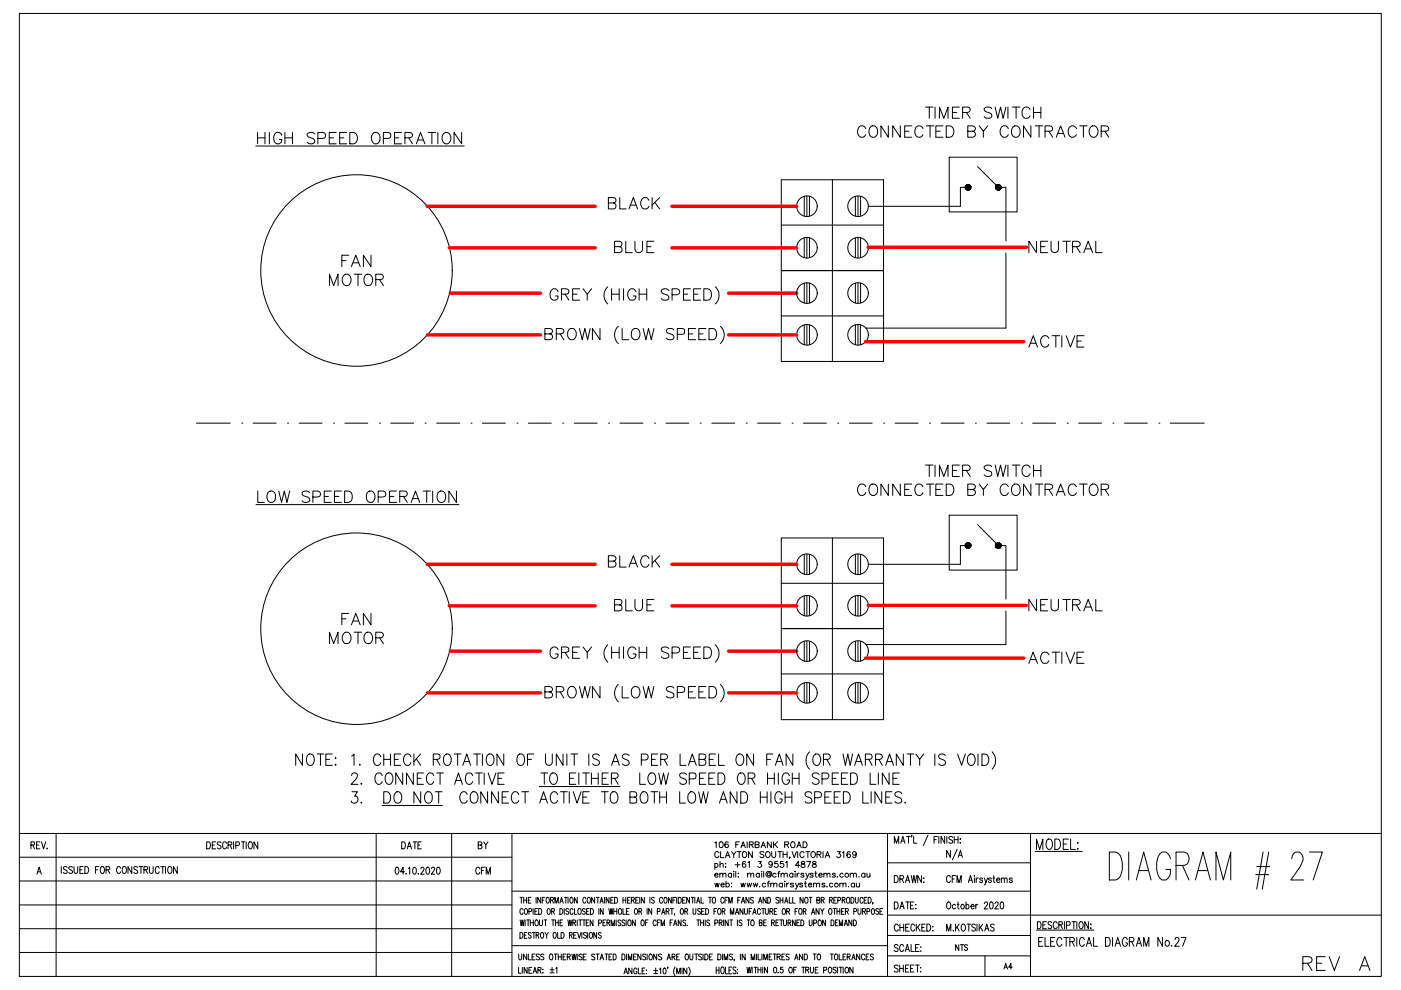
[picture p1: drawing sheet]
<svg xmlns="http://www.w3.org/2000/svg" width="297mm" height="210mm" viewBox="0 0 297 210" stroke-linecap="round" stroke-linejoin="round" font-family="sans-serif">
<defs><g id="words">
<text font-size="6.6" x="275.2" y="207.1">REV</text>
<g font-size="5.7">
<text x="195.1" y="26.5">TIMER SWITCH</text>
<text x="180.6" y="30.3">CONNECTED BY CONTRACTOR</text>
<text x="127.7" y="45.5">BLACK</text>
<text x="71.3" y="57.9">FAN</text>
<text x="129.1" y="54.7">BLUE</text>
<text x="217" y="54.7">NEUTRAL</text>
<text x="68.8" y="61.7">MOTOR</text>
<text x="217" y="74.8">ACTIVE</text>
<text x="180.6" y="106.2">CONNECTED BY CONTRACTOR</text>
<text x="195.1" y="102.3">TIMER SWITCH</text>
<text x="127.7" y="121.4">BLACK</text>
<text x="129.1" y="130.9">BLUE</text>
<text x="217" y="130.9">NEUTRAL</text>
<text x="68.8" y="137.6">MOTOR</text>
<text x="71.3" y="133.7">FAN</text>
<text x="217" y="141.8">ACTIVE</text>
</g>
<text font-size="5.3" x="77.6" y="171.4" transform="rotate(-90 77.6 171.4)">3.</text>
<text font-size="4.9" x="100.2" y="181.3">BY</text>
<text font-size="4.4" x="99.5" y="186.6">CFM</text>
<text font-size="4" x="211.7" y="206.7">A4</text>
</g></defs>
<g fill="none" stroke="#000" stroke-width=".21">
<path d="M54.2 31h44.2M54.6 28.1v2.4M54.6 29.2h1.6M56.2 28.1v2.4M57.1 28.1v2.4M59.7 28.7a.87 .87 0 0 0-1-.6 .87 .87 0 0 0-.7 .9 1.03 1.03 0 0 0 .3 1.2 1.03 1.03 0 0 0 1.1 .2l.2-.2 .1-.6h-.5M60.4 29.2h1.6M60.4 28.1v2.4M62 28.1v2.4M66.7 28.4a1.06 1.06 0 0 0-1.6 0 .61 .61 0 0 0 .5 .7l.7 .3a.58 .58 0 0 1 .4 .4 .58 .58 0 0 1-.2 .6 1.13 1.13 0 0 1-1.4-.2M67.4 29.4l1.4-.2a.65 .65 0 0 0 .2-.7 .65 .65 0 0 0-.5-.4h-1.1v2.4M69.8 29.2h.9"/>
<path d="M71.3 28.1h-1.5v2.4h1.5M72 29.2h.9M73.5 28.1h-1.5v2.4h1.5M74.2 28.1h.8a1.29 1.29 0 0 1 .8 1.2 1.29 1.29 0 0 1-.8 1.2h-.8zM79 28.4l.2-.2a.89 .89 0 0 1 1.4 .8 1.03 1.03 0 0 1-.3 1.2 1.03 1.03 0 0 1-1.1 .2 1.45 1.45 0 0 1-.2-2zM81.3 29.4l1.3-.2a.65 .65 0 0 0 .2-.7 .65 .65 0 0 0-.5-.4h-1v2.4M83.7 29.2h.9M85.2 28.1h-1.5v2.4h1.5M85.9 29.2l1.3-.1a.51 .51 0 0 0 0-.9l-1.3-.1v2.4M86.7 29.2l.8 1.3M88.3 30.5l.9-2.4 .9 2.4M88.6 29.7h1.1"/>
<path d="M90.8 28.1h1.6M91.6 28.1v2.4M92.8 28.1v2.4M94 28.4a.9 .9 0 0 1 1-.3 .9 .9 0 0 1 .6 .9 1.06 1.06 0 0 1-.3 1.2 1.06 1.06 0 0 1-1.1 .2 1.45 1.45 0 0 1-.2-2zM97.9 28.1v2.4l-1.6-2.4v2.4M176.5 38.1v38.5M201.3 33.3h14.3v11.6h-14.3zM205.2 39.7h-1.6v4h-19.5M207.3 35.3l4.4 4.4h1.6v11.4M165.7 47.7h21.6M165.7 57.4h21.6M170.5 41.6v4.2"/>
<path d="M170.5 50.4v4.2M171.1 41.6v4.3M171.1 50.4v4.3M171.6 41.6v4.2M171.6 50.4v4.2M181.4 41.6v4.2M181.4 50.4v4.2M181.9 41.6v4.3M181.9 50.4v4.3M182.5 41.6v4.2M182.5 50.4v4.2M213.3 53.7v15.9h-29.8"/>
<path d="M115.5 70.8h1a.65 .65 0 0 0 .6-.7l-.2-.4h-1.4v2.3h1l.5-.2 .1-.6-.2-.3-.4-.1M117.9 70.8h1.1a.65 .65 0 0 0 .5-.7l-.2-.4h-1.4v2.3M118.3 61.8a.87 .87 0 0 0-1-.6 .87 .87 0 0 0-.7 1 1.06 1.06 0 0 0 .2 1.1 1.06 1.06 0 0 0 1.2 .3l.2-.3 .1-.5h-.5M118.7 70.8l.8 1.2M119 62.4l1.4-.1 .2-.4-.1-.4-.4-.3h-1.1v2.4M119.8 62.4l.8 1.2M120.8 69.7a1.16 1.16 0 0 1 1.3 .6 1.16 1.16 0 0 1-.2 1.4 .87 .87 0 0 1-1 .3 .87 .87 0 0 1-.5-.9 1.42 1.42 0 0 1 .4-1.4zM121.4 62.4h.9M122.9 69.7l.5 2.3 .6-2.3 .6 2.3 .5-2.3M122.9 61.2h-1.5v2.4h1.5M123.6 61.2l.9 1.2 .9-1.2M124.5 62.4v1.2"/>
<path d="M127.2 69.7v2.3l-1.6-2.3v2.3M128.9 60.8a2.44 2.44 0 0 0 0 3.6M129.7 62.4h1.6M129.7 61.2v2.4M131.1 69.2a2.44 2.44 0 0 0 0 3.6M131.3 61.2v2.4M131.9 69.7v2.3h1.4M132.2 61.2v2.4M134.1 70a.89 .89 0 0 1 1-.3 .89 .89 0 0 1 .6 .8 1.06 1.06 0 0 1-.2 1.2 1.06 1.06 0 0 1-1.2 .2 1.51 1.51 0 0 1-.2-1.9zM134.8 61.8a.89 .89 0 0 0-1-.6 .89 .89 0 0 0-.7 1 1.09 1.09 0 0 0 .2 1.1 1.09 1.09 0 0 0 1.2 .3l.3-.5v-.3h-.6M135.5 62.4h1.6M135.5 61.2v2.4"/>
<path d="M136.4 69.7l.5 2.3 .6-2.3 .6 2.3 .5-2.3M137.1 61.2v2.4M141.8 61.6a.88 .88 0 0 0-.9-.4 .88 .88 0 0 0-.7 .6l.5 .5a1.24 1.24 0 0 1 1.1 .7v.3a1.08 1.08 0 0 1-1.6 0M142.5 62.5h1a.64 .64 0 0 0 .6-.6 .64 .64 0 0 0-.6-.7h-1v2.4M142.9 70a.88 .88 0 0 0-.9-.4 .88 .88 0 0 0-.7 .6l.1 .3 .3 .2 .8 .2a.58 .58 0 0 1 .4 .6 .58 .58 0 0 1-.6 .5l-.8-.1-.2-.2M143.6 70.9l1.3-.1a.71 .71 0 0 0 0-1.1h-1.3v2.3M144.9 62.4h.9M146 70.8h.9M146.4 61.2h-1.5v2.4h1.5M147.1 62.4h.9M147.5 69.7h-1.5v2.3h1.5M148.2 70.8h.9"/>
<path d="M148.5 61.2h-1.4v2.4h1.4M149.2 61.2h.8a1.4 1.4 0 0 1 .4 2.4h-1.2zM149.6 69.7h-1.4v2.3h1.4M150.3 69.7h.8a1.26 1.26 0 0 1 .9 1.1 1.26 1.26 0 0 1-.9 1.2h-.8zM151.6 60.8a2.44 2.44 0 0 1 0 3.6M152.7 69.2a2.44 2.44 0 0 1 0 3.6M165.7 67h21.6M170.5 60v4.2M170.5 68.9v4.2M171.1 60v4.3M171.1 68.8v4.4M171.6 60v4.2"/>
<path d="M171.6 68.9v4.2M181.4 60v4.2M181.4 68.9v4.2M181.9 60v4.3M181.9 68.8v4.4M182.4 68.9v4.2M182.5 60v4.2M187.3 76.6h-21.6v-38.5h21.6v38.5M41.7 89.7h7.1M51.3 89.7h.1M53.7 89.7h4.8M61 89.7h.1"/>
<path d="M63.4 89.7h4.9M70.7 89.7h.1M73.1 89.7h4.9M80.4 89.7h.1M82.8 89.7h4.9M90.1 89.7h.1M92.6 89.7h4.9M99.9 89.7h.1M102.3 89.7h4.8M109.6 89.7h.1M112 89.7h4.9M119.3 89.7h.1"/>
<path d="M121.8 89.7h4.8M129 89.7h.1M131.4 89.7h4.9M138.8 89.7h.1M141.2 89.7h4.8M148.5 89.7h.1M150.9 89.7h4.9M158.2 89.7h.1M160.6 89.7h4.9M167.9 89.7h.1M170.3 89.7h4.9M177.6 89.7h.1"/>
<path d="M180.1 89.7h4.8M187.4 89.7h.1M189.8 89.7h4.8M197.1 89.7h.1M199.5 89.7h4.9M206.8 89.7h.1M209.3 89.7h4.8M216.5 89.7h.1M218.9 89.7h4.9M226.3 89.7h.1M228.7 89.7h4.9M236 89.7h.1"/>
<path d="M238.4 89.7h4.8M245.7 89.7h.1M248.1 89.7h7.2M54.3 107h43M54.7 104.1v2.4h1.3M56.8 104.5a1 1 0 0 1 1.3-.2 1 1 0 0 1 .3 1.3 .91 .91 0 0 1-.9 1 .91 .91 0 0 1-.9-1zM59.1 104.1l.6 2.4 .6-2.4 .5 2.4 .6-2.4M65.7 104.5a.9 .9 0 0 0-.9-.4 .9 .9 0 0 0-.7 .6l.4 .5a1.24 1.24 0 0 1 1.2 .6v.4a1.08 1.08 0 0 1-1.6 0M66.3 105.4h1.1a.64 .64 0 0 0 .6-.7 .64 .64 0 0 0-.6-.6h-1.1v2.4M68.7 105.3h.9M70.2 104.1h-1.5v2.4h1.5M70.9 105.3h.9"/>
<path d="M72.4 104.1h-1.5v2.4h1.5M73.1 104.1h.8a1.29 1.29 0 0 1 .8 1.2 1.29 1.29 0 0 1-.8 1.2h-.8zM77.9 104.5a.89 .89 0 0 1 1-.4 .89 .89 0 0 1 .6 .9 1.06 1.06 0 0 1-.2 1.2 1.06 1.06 0 0 1-1.2 .2 1.58 1.58 0 0 1-.2-1.9zM80.2 105.4l1.4-.1a.67 .67 0 0 0 0-1.1l-1.4-.1v2.4M82.6 105.3h.9M84.1 104.1h-1.5v2.4h1.5M84.8 105.3h1a.59 .59 0 0 0 .6-.7l-.3-.4-.3-.1h-1v2.4M85.6 105.3l.8 1.2M87.2 106.5l.9-2.4 .9 2.4M87.5 105.7h1.1M89.7 104.1h1.6M90.5 104.1v2.4"/>
<path d="M91.7 104.1v2.4M92.9 104.5a.89 .89 0 0 1 1-.4 .89 .89 0 0 1 .6 .9 1.03 1.03 0 0 1-.2 1.2 1.03 1.03 0 0 1-1.2 .2 1.51 1.51 0 0 1-.2-1.9zM96.8 104.1v2.4l-1.6-2.4v2.4M170.5 117.6v4.2M171.1 117.5v4.3M171.6 117.6v4.2M176.5 114.1v38.5M181.4 117.6v4.2M181.9 117.5v4.3M182.5 117.6v4.2M201.3 109.2h14.3v11.7h-14.3zM205.2 115.7h-1.6v3.9h-19.5"/>
<path d="M207.3 111.2l4.4 4.5h1.6v11.3M118.3 137.7a.88 .88 0 0 0-1-.5 .88 .88 0 0 0-.7 .9 1 1 0 0 0 .3 1.3 1 1 0 0 0 1.3-.2l.1-.5h-.5M119 138.3l1.4-.1 .2-.3-.1-.5-.4-.2h-1.1v2.4M119.8 138.3l.8 1.3M121.4 138.3h.9M122.9 137.2h-1.5v2.4h1.5M123.6 137.2l.9 1.1 .9-1.1M124.5 138.3v1.3M128.9 136.7a2.49 2.49 0 0 0 0 3.7M129.7 137.2v2.4M129.7 138.3h1.6M131.3 137.2v2.4"/>
<path d="M132.2 137.2v2.4M134.8 137.7a.9 .9 0 0 0-1-.5 .9 .9 0 0 0-.7 .9 1.06 1.06 0 0 0 .2 1.1 1.06 1.06 0 0 0 1.2 .3l.3-.5v-.3h-.6M135.5 137.2v2.4M135.5 138.3h1.6M137.1 137.2v2.4M141.8 137.5a.91 .91 0 0 0-1.6 .2l.2 .4 1 .3a.56 .56 0 0 1 .4 .5 .56 .56 0 0 1-.2 .6 1.05 1.05 0 0 1-1.4-.3M142.5 138.4h1a.64 .64 0 0 0 .6-.6 .64 .64 0 0 0-.6-.6h-1v2.4M144.9 138.3h.9M146.4 137.2h-1.5v2.4h1.5M147.1 138.3h.9M148.5 137.2h-1.4v2.4h1.4M149.2 137.2h.8a1.29 1.29 0 0 1 .9 1.2 1.29 1.29 0 0 1-.9 1.2h-.8z"/>
<path d="M151.6 136.7a2.49 2.49 0 0 1 0 3.7M165.7 123.7h21.6M165.7 133.3h21.6M170.5 126.4v4.2M170.5 136v4.2M171.1 126.3v4.3M171.1 135.9v4.4M171.6 126.4v4.2M171.6 136v4.2M181.4 126.4v4.2M181.4 136v4.2M181.9 126.3v4.3"/>
<path d="M181.9 135.9v4.4M182.5 126.4v4.2M182.5 136v4.2M213.3 129.6v7.1h-29.8M64.1 159.9v2.4l-1.4-2.4v2.4M67.2 159.9h1.5M67.9 159.9v2.4M70.4 159.9h-1.3v2.4h1.3M81.4 159.9v2.4M82.8 159.9v2.4M85 159.9h-1.4v2.4h1.4M87.8 159.9v2.4"/>
<path d="M89.2 159.9l-1.4 1.6M96.3 159.9h1.4M97 159.9v2.4M100.4 159.9h1.5M101.1 159.9v2.4M102.3 159.9v2.4M106.8 159.9v2.4l-1.4-2.4v2.4M113.2 159.9h-1.4v2.4M115.5 146.7l1.4-.1a.55 .55 0 0 0 0-.9l-1.4-.1v2.4h1a.64 .64 0 0 0 .7-.7 .64 .64 0 0 0-.7-.6M115.7 159.9v1.7a.72 .72 0 0 0 .7 .7 .72 .72 0 0 0 .7-.7v-1.7M117.9 146.7l1.4-.1a.55 .55 0 0 0 0-.9l-1.4-.1v2.4M118.7 146.7l.8 1.3"/>
<path d="M119.4 159.9v2.4l-1.5-2.4v2.4M120.2 159.9v2.4M120.6 145.9a.89 .89 0 0 1 1-.3 .89 .89 0 0 1 .6 .9 1.06 1.06 0 0 1-.3 1.1 1.06 1.06 0 0 1-1.1 .2 1.58 1.58 0 0 1-.2-1.9zM121 159.9h1.5M121.8 159.9v2.4M122.9 145.6l.5 2.4 .6-2.4 .6 2.4 .5-2.4M124.8 159.9v2.4M127.2 145.6v2.4l-1.6-2.4v2.4M131.1 145.1a2.49 2.49 0 0 0 0 3.7M131.9 145.6v2.4h1.4M134.1 145.9a.89 .89 0 0 1 1-.3 .89 .89 0 0 1 .6 .9 1.03 1.03 0 0 1-.2 1.1 1.03 1.03 0 0 1-1.2 .2 1.51 1.51 0 0 1-.2-1.9zM136.4 145.6l.5 2.4 .6-2.4 .6 2.4 .5-2.4"/>
<path d="M139.4 159.9h-1.3v2.4h1.3M142.9 145.9a.87 .87 0 0 0-.9-.4 .87 .87 0 0 0-.7 .6l.4 .5 .8 .2a.59 .59 0 0 1 .4 .8 1.02 1.02 0 0 1-1.6 0M143.6 146.8l1.3-.1a.65 .65 0 0 0 .3-.7 .65 .65 0 0 0-.6-.4h-1v2.4M144.2 159.9v2.4h1.3M146 146.7h.9M147.5 145.6h-1.5v2.4h1.5M148.2 146.7h.9M149.6 145.6h-1.4v2.4h1.4M150.3 145.6h.8a1.29 1.29 0 0 1 .9 1.2 1.29 1.29 0 0 1-.9 1.2h-.8zM151.7 159.9h-1.3v2.4h1.3M152.4 159.9v2.4h1.2M152.7 145.1a2.49 2.49 0 0 1 0 3.7"/>
<path d="M159.8 159.9v2.4l-1.5-2.4v2.4M163.9 159.9h-1.3v2.4M165.7 142.9h21.6M168.1 159.9v2.4l-1.4-2.4v2.4M170.5 144.8v4.2M171.1 144.8v4.3M171.6 159.4a2.69 2.69 0 0 0 0 3.7M171.6 144.8v4.2M178.7 159.9l.5 2.4 .5-2.4 .6 2.4 .5-2.4M181.4 144.8v4.2M181.9 144.8v4.3M182.4 144.8v4.2"/>
<path d="M187.3 152.6h-21.6v-38.5h21.6v38.5M191.5 159.9v2.4l-1.5-2.4v2.4M192.3 159.9h1.5M193 159.9v2.4M194.2 159.9l.8 1.1 .8-1.1M198.2 159.9v2.4M203 159.9l.9 2.4 .8-2.4M207.3 159.9v2.4M208.2 159.9h.7a1.35 1.35 0 0 1 .8 1.2 1.35 1.35 0 0 1-.8 1.2h-.7zM210.4 159.4a2.69 2.69 0 0 1 0 3.7M65.2 160.2l.4-.3a1.13 1.13 0 0 1 1 .6 1.13 1.13 0 0 1-.1 1.2 .78 .78 0 0 1-.9 .6 .78 .78 0 0 1-.6-1zM69.1 161h.8"/>
<path d="M71 160.8l.2-.1v.1zM71 162.2l.2-.2v.2v.1zM74.5 160.3l.6-.4v2.4M74.5 164.4l.1-.3a.65 .65 0 0 1 .7-.2 .65 .65 0 0 1 .5 .5l-.3 .8-1 1.1h1.4M76.3 162v.3l.1-.1M80.7 160.5a.73 .73 0 0 0-.7-.7 .73 .73 0 0 0-.7 .7 1.45 1.45 0 0 0 .5 1.8 .76 .76 0 0 0 .9-.6M81 164.4a.78 .78 0 0 0-.9-.5 .78 .78 0 0 0-.6 .9 1.13 1.13 0 0 0 1 1.5l.5-.6M81 170.8h12.8M81.4 167.9a1.3 1.3 0 0 1 1.4 .7 1.3 1.3 0 0 1-.4 1.6l-1 .1zM81.4 161h1.4M82.1 164a.83 .83 0 0 1 1.2 .8 1.13 1.13 0 0 1-1 1.5 1.5 1.5 0 0 1-.2-2.3zM83.6 161h.9"/>
<path d="M83.9 168a.83 .83 0 0 1 1.3 .8 1.08 1.08 0 0 1-1 1.5 1.45 1.45 0 0 1-.3-2.3zM85.4 163.9v2.4l-1.5-2.4v2.4M87.1 160.5a.73 .73 0 0 0-.7-.7 .73 .73 0 0 0-.7 .7 1.45 1.45 0 0 0 .5 1.8 .76 .76 0 0 0 .9-.6M87.6 163.9v2.4l-1.4-2.4v2.4M88.3 160.9l.9 1.4M88.5 165h.8M89.2 167.9v2.4l-1.4-2.4v2.4M89.8 163.9h-1.3v2.4h1.3M90.4 168l.2-.1a1.21 1.21 0 0 1 1 1.8 .8 .8 0 0 1-1 .6 .8 .8 0 0 1-.6-.9 1.75 1.75 0 0 1 .4-1.4zM91.9 161h.9l.4-.2v-.7l-.4-.2h-.9v2.4M91.9 164.4a.78 .78 0 0 0-.9-.5 .78 .78 0 0 0-.6 .9 1.13 1.13 0 0 0 1 1.5l.5-.6M92.3 167.9h1.4"/>
<path d="M92.6 161l.7 1.3M92.6 163.9h1.4M93 167.9v2.4M93.3 163.9v2.4M94.2 160.2a.7 .7 0 0 1 .8-.3 .7 .7 0 0 1 .5 .6 1.22 1.22 0 0 1-.8 1.8 1.43 1.43 0 0 1-.5-2.1zM96.4 166.3l.8-2.4 .8 2.4M96.7 165.5h1M98.1 162.3l.9-2.4 .8 2.4M98.5 161.5h1M99.1 168.5a.73 .73 0 0 0-.8-.7 .73 .73 0 0 0-.7 .7 1.09 1.09 0 0 0-.1 1.3 1.09 1.09 0 0 0 1.3 .4l.3-.5M100.1 168l.2-.1a1.17 1.17 0 0 1 .9 1.8 .78 .78 0 0 1-.9 .6 .78 .78 0 0 1-.6-.9 1.58 1.58 0 0 1 .4-1.4zM100.2 164.4a.78 .78 0 0 0-.9-.5 .78 .78 0 0 0-.6 .9 1.09 1.09 0 0 0 1 1.5l.5-.6"/>
<path d="M100.8 163.9h1.5M101.6 163.9v2.4M102.7 163.9v2.4M103.3 160.2l.4-.3a1.16 1.16 0 0 1 .9 1.8 .73 .73 0 0 1-.7 .6 .73 .73 0 0 1-.7-.6 1.59 1.59 0 0 1 .1-1.5zM103.4 167.9v2.4l-1.5-2.4v2.4M103.5 163.9l.8 2.4 .9-2.4M105.6 165h.8M105.7 167.9v2.4l-1.5-2.4v2.4M106.5 169h.8M106.9 163.9h-1.3v2.4h1.3M107.8 167.9h-1.3v2.4h1.3M109.8 160.2l.4-.3a1.04 1.04 0 0 1 1 1.4 .82 .82 0 0 1-.8 1 .82 .82 0 0 1-.8-1z"/>
<path d="M110 168.5a.73 .73 0 0 0-.7-.7 .73 .73 0 0 0-.8 .7 1.09 1.09 0 0 0 0 1.3 1.09 1.09 0 0 0 1.2 .4l.3-.5M110.6 167.9h1.5M111.3 167.9v2.4M111.8 161h.9M114.3 166.8h17.1M114.4 170.3l.8-2.4 .9 2.4M114.7 163.9h1.4M114.7 169.5h1M115.4 163.9v2.4M116.9 164a1.09 1.09 0 0 1 1.2 .4 1.09 1.09 0 0 1 0 1.3 .73 .73 0 0 1-1.2 .5 1.69 1.69 0 0 1 0-2.2zM118.2 168.5a.73 .73 0 0 0-.7-.7 .73 .73 0 0 0-.7 .7 1.39 1.39 0 0 0 .5 1.8 .75 .75 0 0 0 .9-.6M118.8 167.9h1.5"/>
<path d="M119.5 167.9v2.4M120.7 167.9v2.4M120.7 165h.9M121.5 167.9l.8 2.4 .9-2.4M122.1 163.9h-1.4v2.4h1.4M122.7 163.9v2.4M123.5 163.9h1.5M123.6 169h.8M124.2 163.9v2.4M124.9 167.9h-1.3v2.4h1.3M125.4 165h1.4M125.4 163.9v2.4"/>
<path d="M126.8 163.9v2.4M127.1 160.2a.78 .78 0 0 0-.8-.4 .78 .78 0 0 0-.7 .7l.3 .3 .8 .3a.59 .59 0 0 1 .4 .7 .59 .59 0 0 1-.5 .5h-.4l-.6-.4M127.5 167.9h1.4M127.7 165h.8M128.2 167.9v2.4M129 163.9h-1.3v2.4h1.3M129.6 165l1.3-.1a.57 .57 0 0 0 .2-.6 .57 .57 0 0 0-.5-.4h-1v2.4M129.7 162.3l.8-2.4 .8 2.4M129.8 168l.2-.1a1.17 1.17 0 0 1 .9 1.8 .78 .78 0 0 1-.9 .6 .78 .78 0 0 1-.6-.9 1.58 1.58 0 0 1 .4-1.4zM130 161.5h1M130.3 165l.8 1.3M133.4 160.2a.78 .78 0 0 0-.8-.4 .78 .78 0 0 0-.6 .7l.2 .3 .8 .3a.58 .58 0 0 1 .4 .6 .58 .58 0 0 1-.5 .6h-.4l-.5-.4"/>
<path d="M133.6 169l1.2-.1 .2-.3-.2-.6-1.2-.1v2.4l1.2-.1 .2-.4a.62 .62 0 0 0-.5-.8M135.6 163.9v2.4h1.3M136 161.1h.9a.65 .65 0 0 0 .5-.6 .65 .65 0 0 0-.5-.6h-.9v2.4M136.1 168l.3-.1a1.09 1.09 0 0 1 1 1.5 .83 .83 0 0 1-.9 .9 .83 .83 0 0 1-.8-.9 1.75 1.75 0 0 1 .4-1.4zM137.8 164l.6-.1a1.47 1.47 0 0 1 0 2.4 1.17 1.17 0 0 1-.9-1.9zM138 167.9h1.4M138.1 161h.8M138.7 167.9v2.4M139.7 163.9l.5 2.4 .5-2.4 .5 2.4 .5-2.4M139.9 169h1.4M139.9 167.9v2.4M140.1 161h.9l.4-.2v-.7l-.4-.2h-.9v2.4"/>
<path d="M140.8 161l.7 1.3M141.3 167.9v2.4M144.1 167.9v2.4h1.2M145.5 164.2a.79 .79 0 0 0-.7-.3 .79 .79 0 0 0-.7 .5l.2 .4 .8 .4a.58 .58 0 0 1 .5 .6 .58 .58 0 0 1-.6 .5l-.7-.1-.2-.3M146 162.3l.8-2.4 .8 2.4M146.1 165.2h1a.65 .65 0 0 0 .5-.7 .65 .65 0 0 0-.5-.6h-1v2.4M146.3 168a.83 .83 0 0 1 1.2 .8 1.08 1.08 0 0 1-1 1.5 1.45 1.45 0 0 1-.2-2.3zM146.3 161.5h1M148.1 167.9l.5 2.4 .5-2.4 .5 2.4 .6-2.4M148.2 161h.9l.5-.2v-.7l-.5-.2h-.9v2.4h.9a.65 .65 0 0 0 .6-.7 .65 .65 0 0 0-.6-.6M148.3 165h.8M149.6 163.9h-1.3v2.4h1.3"/>
<path d="M150.3 165h.8M150.4 161h.8M151.6 163.9h-1.3v2.4h1.3M152.2 163.9a1.27 1.27 0 0 1 1.5 .7 1.27 1.27 0 0 1-.5 1.6l-1 .1zM152.5 170.3l.9-2.4 .8 2.4M152.9 169.5h1M156.3 160.2l.4-.3a1.16 1.16 0 0 1 .9 1.8 .73 .73 0 0 1-.7 .6 .73 .73 0 0 1-.7-.6 1.59 1.59 0 0 1 .1-1.5zM156.3 167.9v2.4l-1.5-2.4v2.4M156.8 164l.2-.1a1.25 1.25 0 0 1 1.1 .9 1.25 1.25 0 0 1-.5 1.4l-.2 .1a1.17 1.17 0 0 1-.9-1.9zM157.1 167.9a1.3 1.3 0 0 1 1.3 .6 1.3 1.3 0 0 1-.1 1.4l-.2 .3-1 .1zM158.6 165l1.3-.1a.57 .57 0 0 0 .1-.6 .57 .57 0 0 0-.4-.4h-1v2.4M159.3 165l.8 1.3"/>
<path d="M161.2 169h1.4M161.2 167.9v2.4M162.6 161h.8M162.6 167.9v2.4M162.7 165h1.5M162.7 163.9v2.4M163.4 167.9v2.4M164.2 163.9v2.4M164.4 162.3l.8-2.4 .8 2.4M164.7 161.5h1M165 163.9v2.4M165.8 168.5a.73 .73 0 0 0-1.1-.5 1.52 1.52 0 0 0 .2 2.3h.4a.76 .76 0 0 0 .5-.9h-.5"/>
<path d="M166.5 169h1.4M166.5 167.9v2.4M167.4 164.4a.8 .8 0 0 0-1-.5 .8 .8 0 0 0-.6 .9 1.13 1.13 0 0 0 1.1 1.5l.5-.6v-.3h-.5M167.9 167.9v2.4M168 165h1.4M168 163.9v2.4M169.4 163.9v2.4M172.1 168.2a.77 .77 0 0 0-.8-.4 .77 .77 0 0 0-.6 .7l.2 .3 1 .5a.59 .59 0 0 1 0 .9 .97 .97 0 0 1-1.2-.3M172.6 160.2l.3-.3a1.13 1.13 0 0 1 1.1 .6 1.13 1.13 0 0 1-.1 1.2 .71 .71 0 0 1-1.1 .5 1.58 1.58 0 0 1-.2-2zM172.7 169.1l1.2-.1a.65 .65 0 0 0 .3-.7 .65 .65 0 0 0-.5-.4h-1v2.4M173.7 164.2a.79 .79 0 0 0-.8-.3 .79 .79 0 0 0-.7 .5 1.33 1.33 0 0 0 1.2 .8 .6 .6 0 0 1 .2 .7 .6 .6 0 0 1-.5 .4h-.4l-.5-.4M174.3 165.2h.9a.65 .65 0 0 0 .5-.7 .65 .65 0 0 0-.5-.6h-.9v2.4"/>
<path d="M174.6 161l1.3-.1 .1-.4-.1-.4-.4-.2h-.9v2.4M174.9 169h.8M175.3 161l.7 1.3M176.2 167.9h-1.3v2.4h1.3M176.4 165h.8M176.9 169h.8M177.8 163.9h-1.4v2.4h1.4M178.2 167.9h-1.3v2.4h1.3M178.4 165h.8M178.8 167.9a1.3 1.3 0 0 1 1.5 .7 1.3 1.3 0 0 1-.5 1.6l-1 .1zM179.7 163.9h-1.3v2.4h1.3M180.3 163.9h.8a1.33 1.33 0 0 1 .5 2l-.5 .4h-.8z"/>
<path d="M181.2 162.3l.8-2.4 .8 2.4M181.5 161.5h1M182.9 167.9v2.4h1.2M183.5 161h.9a.57 .57 0 0 0 .5-.6 .57 .57 0 0 0-.5-.5h-.9v2.4M184.2 161l.7 1.3M184.5 163.9v2.4h1.2M184.7 167.9v2.4M185.6 161h1a.57 .57 0 0 0 .5-.6 .57 .57 0 0 0-.5-.5h-1v2.4M186.2 163.9v2.4M186.4 161l.7 1.3M186.9 167.9v2.4l-1.4-2.4v2.4M187.8 162.3l.8-2.4 .8 2.4"/>
<path d="M187.8 169h.8M188.1 161.5h1M188.5 163.9v2.4l-1.4-2.4v2.4M189.1 167.9h-1.3v2.4h1.3M189.3 165h.9M190.7 163.9h-1.4v2.4h1.4M191.2 168.2a.77 .77 0 0 0-.8-.4 .77 .77 0 0 0-.7 .7l.2 .3 .9 .3a.58 .58 0 0 1 .4 .6 .58 .58 0 0 1-.5 .6l-.8-.1-.2-.3M191.9 170.1l-.1 .1h.2M195 161v1.3M200.4 160.2a.78 .78 0 0 0-.8-.4 .78 .78 0 0 0-.6 .7l.2 .3 .9 .3a.59 .59 0 0 1 .4 .7 .59 .59 0 0 1-.6 .5h-.4l-.5-.4M205.3 160.2l.4-.3a1.13 1.13 0 0 1 1 .6 1.13 1.13 0 0 1-.1 1.2 .71 .71 0 0 1-1.1 .5 1.58 1.58 0 0 1-.2-2z"/>
<circle cx="205.3" cy="39.7" r=".57"/>
<circle cx="211.7" cy="39.7" r=".57"/>
<circle cx="75.6" cy="57.4" r="20.3"/>
<circle cx="171.1" cy="43.7" r="2.18"/>
<circle cx="171.1" cy="52.5" r="2.18"/>
<circle cx="181.9" cy="43.7" r="2.18"/>
<circle cx="181.9" cy="52.5" r="2.18"/>
<circle cx="171.1" cy="71" r="2.18"/>
<circle cx="171.1" cy="62.1" r="2.18"/>
<circle cx="181.9" cy="71" r="2.18"/>
<circle cx="181.9" cy="62.1" r="2.18"/>
<circle cx="171.1" cy="119.6" r="2.18"/>
<circle cx="181.9" cy="119.6" r="2.18"/>
<circle cx="205.3" cy="115.6" r=".57"/>
<circle cx="211.7" cy="115.6" r=".57"/>
<circle cx="75.6" cy="133.3" r="20.3"/>
<circle cx="171.1" cy="128.4" r="2.18"/>
<circle cx="171.1" cy="138" r="2.18"/>
<circle cx="181.9" cy="138" r="2.18"/>
<circle cx="181.9" cy="128.4" r="2.18"/>
<circle cx="171.1" cy="146.9" r="2.18"/>
<circle cx="181.9" cy="146.9" r="2.18"/>
</g>
<g fill="none" stroke="#f00" stroke-width=".72">
<path d="M90.6 43.7h35.6M95.2 52.5h31M142.5 43.7h26.4M142.5 52.5h26.4M184.1 52.4h33.5M90.6 71h24M95.5 62.2h19.1M154.5 62.2h14.4M154.5 71h14.4M183.5 72.4h33.6M90.6 119.6h35.6M142.5 119.6h26.4"/>
<path d="M95.2 128.5h31M95.5 138.1h19.1M142.5 128.5h26.4M154.5 138.1h14.4M183.5 139.5h33.6M184.1 128.4h33.5M90.6 146.9h24M154.5 146.9h14.4"/>
</g>
<g fill="#000" stroke="#000" stroke-width=".21">
<path d="M205.1 39.2h.2zM211.6 39.2h.1zM205.1 40.3h.3zM211.5 40.3h.3zM205.1 116.2h.3zM205.1 115.1h.2zM211.5 116.2h.3zM211.6 115.1h.1z"/>
<path d="M205.1 39.2h.3zM205.1 39.2h.3z"/>
<path d="M205.1 39.2h.3zM205.1 39.2h.3z"/>
<path d="M205.1 39.2h.4zM205 39.2h.5z"/>
<path d="M205 39.2l.5 .1zM205 39.2l.5 .1z"/>
<path d="M205 39.3h.6zM204.9 39.3h.7z"/>
<path d="M204.9 39.3h.7zM204.9 39.3h.7z"/>
<path d="M204.9 39.3h.8zM204.9 39.3h.8z"/>
<path d="M204.9 39.3l.8 .1zM204.9 39.3l.8 .1z"/>
<path d="M204.8 39.4h.9zM204.8 39.4h.9z"/>
<path d="M204.8 39.4l.9 .1zM204.8 39.4l.9 .1z"/>
<path d="M204.8 39.5h1zM204.7 39.5h1.1z"/>
<path d="M204.8 40h.9zM204.8 40h.9z"/>
<path d="M204.7 39.5l1.1 .1zM204.7 39.5l1.1 .1z"/>
<path d="M204.7 39.6h1.1zM204.7 39.6h1.1z"/>
<path d="M204.7 39.6l1.1 .1zM204.7 39.6l1.1 .1z"/>
<path d="M204.7 39.7h1.1zM204.7 39.7h1.1z"/>
<path d="M204.7 39.8h1.1zM204.7 39.8h1.1z"/>
<path d="M204.7 39.8l1.1 .1zM204.7 39.8l1.1 .1z"/>
<path d="M204.7 39.9h1.1zM204.7 39.9h1.1z"/>
<path d="M204.7 39.9h1.1zM204.7 39.9l1 .1z"/>
<path d="M204.7 39.7h1.1zM204.7 39.7l1.1 .1z"/>
<path d="M211.6 39.2h.2zM211.5 39.2h.3z"/>
<path d="M211.5 39.2h.3zM211.5 39.2h.3z"/>
<path d="M211.5 39.2h.4zM211.4 39.2h.5z"/>
<path d="M211.4 39.2l.5 .1zM211.4 39.2l.5 .1z"/>
<path d="M211.4 39.3h.6zM211.3 39.3h.7z"/>
<path d="M211.3 39.3h.7zM211.3 39.3h.7z"/>
<path d="M211.3 39.3h.7zM211.2 39.3h.8z"/>
<path d="M211.2 39.3l.9 .1zM211.2 39.3l.9 .1z"/>
<path d="M211.2 39.4h.9zM211.2 39.4h.9z"/>
<path d="M211.2 39.4l.9 .1zM211.2 39.4l.9 .1z"/>
<path d="M211.2 39.5h1zM211.2 39.5h1z"/>
<path d="M211.2 40h.9zM211.2 40h.9z"/>
<path d="M211.2 39.5l1 .1zM211.2 39.5l1 .1z"/>
<path d="M211.1 39.6h1.1zM211.1 39.6h1.1z"/>
<path d="M211.1 39.9h1.1zM211.1 39.9h1.1z"/>
<path d="M211.2 39.9h1zM211.2 39.9l.9 .1z"/>
<path d="M211.1 39.6l1.1 .1zM211.1 39.6l1.1 .1z"/>
<path d="M211.1 39.7h1.1zM211.1 39.7h1.1z"/>
<path d="M211.1 39.7l1.1 .1zM211.1 39.7l1.1 .1z"/>
<path d="M211.1 39.8h1.1zM211.1 39.8h1.1z"/>
<path d="M211.1 39.8h1.1zM211.1 39.8l1.1 .1z"/>
<path d="M205.1 40.3h.2zM205.1 40.3h.2z"/>
<path d="M205.1 40.3h.3zM205.1 40.3h.3z"/>
<path d="M205 40.2h.5zM205 40.2l.4 .1z"/>
<path d="M205 40.2h.5zM205 40.2h.5z"/>
<path d="M204.9 40.2h.7zM204.9 40.2h.6z"/>
<path d="M204.9 40.1h.7zM204.9 40.1l.7 .1z"/>
<path d="M204.9 40.1h.8zM204.9 40.1h.7z"/>
<path d="M204.8 40l.9 .1zM204.8 40l.9 .1z"/>
<path d="M204.8 40.1h.9zM204.8 40.1h.9z"/>
<path d="M211.5 40.3h.2zM211.6 40.3h.1z"/>
<path d="M211.5 40.3h.3zM211.5 40.3h.3z"/>
<path d="M211.4 40.2h.5zM211.4 40.2l.4 .1z"/>
<path d="M211.4 40.2h.5zM211.4 40.2h.5z"/>
<path d="M211.3 40.2h.7zM211.3 40.2h.6z"/>
<path d="M211.3 40.1h.7zM211.3 40.1l.7 .1z"/>
<path d="M211.2 40.1h.8zM211.2 40.1h.8z"/>
<path d="M211.2 40.1h.9zM211.2 40.1h.8z"/>
<path d="M211.2 40h.9zM211.2 40l.9 .1z"/>
<path d="M205.1 116.2h.2zM205.1 116.2h.2z"/>
<path d="M205.1 115.1h.3zM205.1 115.1h.3z"/>
<path d="M205.1 115.1h.3zM205.1 115.1h.3z"/>
<path d="M205.1 115.1l.4 .1zM205.1 115.1l.4 .1z"/>
<path d="M205.1 116.2h.3zM205.1 116.2h.3z"/>
<path d="M205 115.2h.5zM205 115.2h.5z"/>
<path d="M205 116.2h.5zM205 116.2h.4z"/>
<path d="M205 115.2h.6zM205 115.2h.6z"/>
<path d="M205 116.1h.5zM205 116.1l.5 .1z"/>
<path d="M204.9 115.2h.7zM204.9 115.2h.7z"/>
<path d="M204.9 116.1h.7zM204.9 116.1h.6z"/>
<path d="M204.9 115.2l.8 .1zM204.9 115.2l.8 .1z"/>
<path d="M204.9 116.1h.7zM204.9 116.1h.7z"/>
<path d="M204.9 115.3h.8zM204.9 115.3h.8z"/>
<path d="M204.9 116h.8zM204.9 116l.7 .1z"/>
<path d="M204.8 115.3l.9 .1zM204.8 115.3l.9 .1z"/>
<path d="M204.8 115.4h.9zM204.8 115.4h.9z"/>
<path d="M204.8 116h.9zM204.8 116h.9z"/>
<path d="M204.8 116h.9zM204.8 116h.9z"/>
<path d="M204.8 115.4l1 .1zM204.8 115.4l1 .1z"/>
<path d="M204.8 115.9h.9zM204.8 115.9l.9 .1z"/>
<path d="M204.7 115.5h1.1zM204.7 115.5h1.1z"/>
<path d="M204.7 115.5h1.1zM204.7 115.5h1.1z"/>
<path d="M204.7 115.5l1.1 .1zM204.7 115.5l1.1 .1z"/>
<path d="M204.7 115.6l1.1 .1zM204.7 115.6l1.1 .1z"/>
<path d="M204.7 115.7l1.1 .1zM204.7 115.7l1.1 .1z"/>
<path d="M204.7 115.8h1.1zM204.7 115.8h1.1z"/>
<path d="M204.7 115.8l1.1 .1zM204.7 115.8l1.1 .1z"/>
<path d="M204.7 115.9h1.1zM204.7 115.9h1z"/>
<path d="M204.7 115.7h1.1zM204.7 115.7h1.1z"/>
<path d="M211.5 116.2h.2zM211.6 116.2h.1z"/>
<path d="M211.6 115.1h.2zM211.6 115.1h.2z"/>
<path d="M211.5 115.1h.3zM211.5 115.1h.3z"/>
<path d="M211.5 115.1l.4 .1zM211.5 115.1l.4 .1z"/>
<path d="M211.5 116.2h.3zM211.5 116.2h.3z"/>
<path d="M211.4 115.2h.5zM211.4 115.2h.5z"/>
<path d="M211.4 116.2h.5zM211.4 116.2h.4z"/>
<path d="M211.4 115.2h.6zM211.4 115.2h.6z"/>
<path d="M211.4 116.1h.5zM211.4 116.1l.5 .1z"/>
<path d="M211.3 115.2h.7zM211.3 115.2h.7z"/>
<path d="M211.3 116.1h.7zM211.3 116.1h.6z"/>
<path d="M211.3 115.2h.7zM211.2 115.2h.8z"/>
<path d="M211.3 116.1h.7zM211.3 116.1h.7z"/>
<path d="M211.2 115.2l.9 .1zM211.2 115.2l.9 .1z"/>
<path d="M211.2 116h.8zM211.2 116l.8 .1z"/>
<path d="M211.2 115.3h.9zM211.2 115.3h.9z"/>
<path d="M211.2 116h.9zM211.2 116h.8z"/>
<path d="M211.2 115.3l.9 .1zM211.2 115.3l.9 .1z"/>
<path d="M211.2 115.4l1 .1zM211.2 115.4l1 .1z"/>
<path d="M211.2 115.9l.9 .1zM211.2 115.9l.9 .1z"/>
<path d="M211.2 116h.9zM211.2 116h.9z"/>
<path d="M211.2 115.5h1zM211.2 115.5h1z"/>
<path d="M211.1 115.5h1.1zM211.1 115.5h1.1z"/>
<path d="M211.1 115.8l1.1 .1zM211.1 115.8l1.1 .1z"/>
<path d="M211.2 115.9h1zM211.2 115.9h.9z"/>
<path d="M211.1 115.5l1.1 .1zM211.1 115.5l1.1 .1z"/>
<path d="M211.1 115.6l1.1 .1zM211.1 115.6l1.1 .1z"/>
<path d="M211.1 115.7h1.1zM211.1 115.7h1.1z"/>
<path d="M211.1 115.7l1.1 .1zM211.1 115.7l1.1 .1z"/>
<path d="M211.1 115.8h1.1zM211.1 115.8h1.1z"/>
</g>
<g fill="none" stroke="#000" stroke-width=".21">
<path d="M4.1 2.9h288.8v204.1h-288.8zM4.1 176.7h288.8M6.6 179.2l.6-.1v-.6h-.6v1.5M6.9 179.2l.4 .8M7.7 179.2h.5M8.5 178.5h-.8v1.5h.8M8.8 178.5l.4 1.5 .5-1.5M10 179.8l-.1 .1h.1M11.9 176.7v30.3M43.8 178.5a.75 .75 0 0 1 .8 .7 .75 .75 0 0 1-.8 .8zM45 179.2h.5M45.7 178.5h-.7v1.5h.7"/>
<path d="M46.9 178.7l-.3-.2h-.4l-.1 .2 .1 .3 .4 .3a.4 .4 0 0 1 .2 .6 .4 .4 0 0 1-.6 0l-.1-.1M48 178.8a.44 .44 0 0 0-.5-.3 .44 .44 0 0 0-.3 .5v.4a.44 .44 0 0 0 .3 .6 .44 .44 0 0 0 .5-.4M48.3 179.2l.7-.1 .1-.5-.8-.1v1.5M48.8 179.2l.3 .8M49.5 178.5v1.5M50 179.3l.7-.2v-.6h-.7v1.5M51.2 178.5h.7M51.6 178.5v1.5M52.2 178.5v1.5M52.9 178.5h.1a.79 .79 0 0 1 .6 .6 .79 .79 0 0 1-.3 .8l-.1 .1a.85 .85 0 0 1-.3-1.5zM54.7 178.5v1.5l-.9-1.5v1.5M79.8 176.7v30.3"/>
<path d="M85.2 178.5a.78 .78 0 0 1 .8 .5 .78 .78 0 0 1-.3 .9l-.5 .1zM86.4 180l.4-1.5 .4 1.5M86.5 179.5h.6M87.6 178.5h.7M88 178.5v1.5M88.6 179.2h.4M89.3 178.5h-.7v1.5h.7M95.8 176.7v30.3M108.5 176.7v30.3M151.6 178.7l.2-.2v1.2M152.7 178.5a.61 .61 0 0 1 .7 .5 .61 .61 0 0 1-.4 .7l-.5-.2v-.5zM154.4 178.7l-.1-.2a.61 .61 0 0 0-.7 .5 .61 .61 0 0 0 .5 .7 .39 .39 0 0 0 .3-.4 .39 .39 0 0 0-.3-.4 .39 .39 0 0 0-.4 .4"/>
<path d="M156 179.1h.5M156.8 178.5h-.8v1.2M157.1 179.7l.5-1.2 .4 1.2M157.3 179.3h.6M158.4 178.5v1.2M158.9 179.1l.7-.1 .1-.3-.1-.2h-.7v1.2M159.3 179.1l.4 .6M160.1 179.1l.8-.1v-.4l-.8-.1v1.2l.8-.1 .1-.3-.3-.2M161.4 179.7l.4-1.2 .5 1.2M161.5 179.3h.6M163.5 178.5v1.2l-.8-1.2v1.2M164 178.5v1.2"/>
<path d="M164.3 179l.5 .7M164.8 178.5l-.8 .8M166.4 179.1l.8-.1v-.4l-.8-.1v1.2M166.8 179.1l.4 .6M167.9 178.5a.59 .59 0 0 1 .7 .6 .59 .59 0 0 1-.7 .6l-.3-.4zM169 179.7l.4-1.2 .5 1.2M169.1 179.3h.6M170.3 178.5h.4a.65 .65 0 0 1 .4 .6 .65 .65 0 0 1-.4 .6h-.4zM188.2 176.7v30.3M189.6 178.8v-1.5l.5 1.5 .4-1.5v1.5M191 178.8l.4-1.5 .5 1.5M191.1 178.3h.6"/>
<path d="M192.2 177.3h.8M192.6 177.3v1.5M193.3 177.1h-.1h.1l-.1 .4M193.7 177.3v1.5h.7M196.8 177.1l-1.1 2.2M198 178h.5M198.8 177.3h-.8v1.5M199.1 177.3v1.5M200.3 177.3v1.5l-.8-1.5v1.5M200.7 177.3v1.5M202 177.6l-.3-.3-.4 .1-.1 .2 .1 .3 .6 .3-.1 .5h-.5l-.1-.1M202.3 178h.8"/>
<path d="M202.3 177.3v1.5M203.1 177.3v1.5M203.6 177.8v.2zM203.6 178.7v.1zM218.5 176.7v30.3M222.1 178l.2-.1a.95 .95 0 0 1 .8 1.4v.2a.59 .59 0 0 1-.6 .6 .59 .59 0 0 1-.6-.6l-.1-.8zM223.6 177.9h.6a1.29 1.29 0 0 1 0 2.2h-.6zM225.4 179h.7M226.5 177.9h-1.1v2.2h1.1M227 177.9v2.2h1M228.4 180h.2l-.1 .1zM228.5 178.6v.2z"/>
<path d="M4.1 196.9h104.4M4.1 186.8h104.4M4.1 191.9h104.4M4.1 181.8h104.4M7.8 185.3l.5-1.4 .5 1.4M8 184.8h.6M13 183.7v1.5M14.2 184l-.2-.3-.5 .1v.2v.3l.6 .2v.6h-.6v-.1M15.4 184l-.3-.3-.4 .1-.1 .2 .1 .3 .7 .5-.2 .3h-.5l-.1-.1M15.7 183.7v1.3l.3 .2 .4-.2 .1-1.3M16.9 184.4h.5M17.7 183.7h-.8v1.5h.8"/>
<path d="M18 183.7a.73 .73 0 0 1 .8 .8 .73 .73 0 0 1-.8 .7zM20.2 184.4h.5M21 183.7h-.8v1.5M21.5 183.8a.68 .68 0 0 1 .7 .4 .68 .68 0 0 1-.2 .8l-.1 .1a.68 .68 0 0 1-.7-.4 .68 .68 0 0 1 .2-.7zM22.5 184.4l.7-.1 .1-.2-.1-.3-.7-.1v1.5M22.9 184.4l.4 .8M25.6 184.1a.44 .44 0 0 0-.6-.4 .44 .44 0 0 0-.3 .6v.3a.44 .44 0 0 0 .3 .6 .44 .44 0 0 0 .6-.4M26.1 183.8l.1-.1a.79 .79 0 0 1 .7 .6 .79 .79 0 0 1-.3 .8 .68 .68 0 0 1-.7-.4 .68 .68 0 0 1 .1-.7zM27.9 183.7v1.5l-.8-1.5v1.5M29.2 184l-.3-.3-.4 .1-.1 .3 .7 .5 .1 .4-.3 .2-.4-.1-.1-.1M29.5 183.7h.8M29.9 183.7v1.5"/>
<path d="M30.5 184.4l.7-.1v-.5l-.7-.1v1.5M30.9 184.4l.4 .8M31.7 183.7v1.1l.3 .4 .4-.2 .1-1.3M33.8 184.1a.44 .44 0 0 0-.6-.4 .44 .44 0 0 0-.3 .6v.3a.44 .44 0 0 0 .3 .6 .44 .44 0 0 0 .6-.4M34.1 183.7h.8M34.5 183.7v1.5M35.1 183.7v1.5M35.8 183.8l.1-.1a.79 .79 0 0 1 .6 .6 .79 .79 0 0 1-.3 .8 .68 .68 0 0 1-.7-.4 .68 .68 0 0 1 .2-.7zM37.6 183.7v1.5l-.8-1.5v1.5M83.9 184h.5l.2 .5-.1 .6-.3 .2h-.3l-.1-.6zM85.8 184.8h-.9l.6-.9v1.4M86.1 185.2l-.1 .1h.1"/>
<path d="M86.6 184.2l.3-.3v1.4M87.7 184l.1-.1a.85 .85 0 0 1 0 1.4 1.08 1.08 0 0 1-.1-1.3zM88.7 185.2l-.1 .1h.1M89.2 184.2l.1-.2 .4-.1 .2 .4-.7 1h.8M90.5 184h.4l.2 .5-.2 .8h-.3a1.08 1.08 0 0 1-.1-1.3zM91.5 184.2v-.2l.4-.1 .3 .4-.8 1h.8M92.7 184h.5l.1 .5-.1 .8h-.3a1.08 1.08 0 0 1-.2-1.3zM108.5 188.9h110M110.2 197.7a.64 .64 0 0 1 .7 .4 .64 .64 0 0 1-.2 .8h-.5zM110.2 190.3h.7M110.3 195l.2 1.3 .2-1.3 .2 1.3 .2-1.3M110.5 190.3v1.2"/>
<path d="M110.9 192.9a.35 .35 0 0 0-.4-.3 .35 .35 0 0 0-.3 .5v.3a.35 .35 0 0 0 .3 .5 .35 .35 0 0 0 .4-.3M111 190.3v1.2M111 190.9h.6M111.2 198.3h.3M111.3 192.8l.1-.2a.65 .65 0 0 1 .5 .6 .65 .65 0 0 1-.5 .7l-.2-.5zM111.3 195v1.3M111.6 190.3v1.2M111.7 195h.6M111.7 197.7h-.5v1.2h.5M112 195v1.3M112 190.9h.4M112.1 193.3l.5-.1 .1-.4-.6-.2v1.3"/>
<path d="M112.4 195v1.3M112.4 195.6h.7M112.6 190.3h-.6v1.2h.6M112.6 197.9l-.2-.2-.4 .2 .1 .3 .3 .1a.31 .31 0 0 1 .1 .6 .31 .31 0 0 1-.5-.2M112.9 197.7h.6M113 192.6v1.3M113.1 195v1.3M113.2 197.7v1.2M113.4 193.2h.3M113.6 195.1l.1-.1a.63 .63 0 0 1 .4 .7 .63 .63 0 0 1-.4 .6 .85 .85 0 0 1-.1-1.2zM113.7 198.3l.5-.1v-.4l-.5-.1v1.2M113.7 190.3v1.2"/>
<path d="M114 192.6h-.6v1.3h.6M114 198.3l.3 .6M114.2 192.6a.62 .62 0 0 1 .7 .6 .62 .62 0 0 1-.7 .7zM114.4 195v.9l.2 .4 .4-.2v-1.1M114.6 190.3v1.2l-.6-1.2v1.2M114.8 197.8a.6 .6 0 0 1 .5 .4 .6 .6 0 0 1-.2 .7h-.1a.7 .7 0 0 1-.2-1.1zM115 190.9h.3M115.4 195h.6M115.5 190.3h-.5v1.2M115.5 197.7l.4 .6 .3-.6M115.7 195v1.3M115.9 198.3v.6"/>
<path d="M116 190.3a.65 .65 0 0 1 .5 .6 .65 .65 0 0 1-.5 .6 .89 .89 0 0 1 0-1.2zM116.1 192.8l.1-.2a.65 .65 0 0 1 .5 .6 .65 .65 0 0 1-.5 .7l-.2-.5zM116.7 190.9l.6-.1v-.5h-.6v1.2M117 193.2h.5v-.4l-.5-.2v1.3M117 195h.6M117.1 190.9l.2 .6M117.3 193.2l.3 .7M117.3 195v1.3M117.4 197.8a.6 .6 0 0 1 .6 .4 .6 .6 0 0 1-.2 .7h-.1a.7 .7 0 0 1-.3-1.1zM117.6 191.5v-1.2l.4 1.2 .4-1.2v1.2M117.8 195.6h.6M117.8 195v1.3"/>
<path d="M118.2 197.7v1.2h.5M118.4 195v1.3M118.7 191.5l.3-1.2 .4 1.2M118.7 192.6a.62 .62 0 0 1 .7 .6 .62 .62 0 0 1-.7 .7zM118.7 195.6h.4M118.8 191.1h.5M119 197.7a.64 .64 0 0 1 .6 .4 .64 .64 0 0 1-.2 .8h-.4zM119.3 195h-.6v1.3h.6M119.6 192.6v1.3M119.7 190.3h.6M120 190.3v1.2M120.4 195l.2 1.3 .2-1.3 .2 1.3 .3-1.3"/>
<path d="M120.4 190.3v1.2M120.6 192.8a.32 .32 0 0 0-.5-.1 .32 .32 0 0 0 0 .5l.3 .1a.33 .33 0 0 1 .1 .5 .33 .33 0 0 1-.5-.1M120.7 198.3l.5-.1 .1-.4-.6-.1v1.2M121 190.3h.1a.65 .65 0 0 1 .4 .6 .65 .65 0 0 1-.4 .6 .89 .89 0 0 1-.1-1.2zM121 198.3l.3 .6M121.5 195.6h.5v-.4l-.5-.2v1.3M121.5 192.9a.33 .33 0 0 0-.4-.3 .33 .33 0 0 0-.2 .5v.3a.33 .33 0 0 0 .2 .5 .33 .33 0 0 0 .4-.3M121.6 198.3h.4M121.8 195.6l.2 .7M121.8 192.6v1.3h.5M122.2 197.7h-.6v1.2h.6M122.4 190.3v1.2l-.6-1.2v1.2"/>
<path d="M122.4 195v1.3M122.5 197.7l.3 1.2 .4-1.2M122.6 192.8l.2-.2a.63 .63 0 0 1 .4 .6 .63 .63 0 0 1-.4 .7l-.3-.5zM122.7 195h.6M123 195v1.3M123.4 197.7v1.2M123.5 195h.6M123.8 195v1.3M124.1 192.8a.3 .3 0 0 0-.5-.1 .3 .3 0 0 0 .1 .5l.2 .1a.32 .32 0 0 1 .1 .5 .32 .32 0 0 1-.5-.1M124.2 190.6a.33 .33 0 0 0-.4-.3 .33 .33 0 0 0-.2 .4v.3a.33 .33 0 0 0 .2 .5 .33 .33 0 0 0 .4-.3M124.3 195.6h.3M124.3 197.9l-.2-.2-.4 .2 .1 .3 .4 .2a.33 .33 0 0 1 0 .5 .33 .33 0 0 1-.5-.2"/>
<path d="M124.4 193.2h.3M124.6 197.7v1.2M124.7 190.3h.1a.65 .65 0 0 1 .4 .6 .65 .65 0 0 1-.4 .6 .89 .89 0 0 1-.1-1.2zM124.9 195h-.6v1.3h.6M124.9 192.6h-.5v1.3h.5M125.1 197.8a.61 .61 0 0 1 .6 .4 .61 .61 0 0 1-.4 .7 .7 .7 0 0 1-.2-1.1zM125.2 192.6a.62 .62 0 0 1 .6 .6 .62 .62 0 0 1-.6 .7zM125.7 195v1.3l-.6-1.3v1.3M126.1 190.3v1.2l-.7-1.2v1.2M126.4 190.3h.6M126.5 197.7v1.2l-.6-1.2v1.2M126.7 190.3v1.2"/>
<path d="M126.9 195.7l.6-.1v-.4l-.6-.2v1.3M127 192.6v1.3M127.2 191.5l.4-1.2 .3 1.2M127.3 191.1h.5M127.5 197.9l-.2-.2-.4 .2 .1 .3 .3 .1a.31 .31 0 0 1 .1 .6 .31 .31 0 0 1-.5-.2M127.8 195.6h.4M127.9 192.6v1.3l-.6-1.3v1.3M128.2 190.3v1.2M128.4 195h-.6v1.3h.6M128.7 195.6h.5v-.4l-.5-.2v1.3M129 195.6l.3 .7M129.1 192.6l.2 1.3 .2-1.3 .3 1.3 .2-1.3"/>
<path d="M129.1 190.3v1.2l-.6-1.2v1.2M129.5 190.9h.3M129.6 196.3v-1.3l.4 1.3 .3-1.3v1.3M130 190.3h-.5v1.2h.5M130.1 193.2h.7M130.1 192.6v1.3M130.3 190.3a.67 .67 0 0 1 .7 .4 .67 .67 0 0 1-.2 .7l-.5 .1zM130.6 195v1.3M130.8 192.6v1.3M131.2 192.8l.2-.2a.63 .63 0 0 1 .4 .6 .63 .63 0 0 1-.4 .7l-.3-.5zM131.6 195.3a.3 .3 0 0 0-.5-.2 .3 .3 0 0 0 .1 .5l.3 .2a.31 .31 0 0 1 0 .5 .31 .31 0 0 1-.5-.2M132.1 192.6v1.3h.5"/>
<path d="M132.1 190.9h.6M132.1 190.3v1.2M132.5 195.3l-.2-.3-.4 .3 .1 .3 .5 .2-.1 .4-.3 .1-.2-.2M132.7 190.3v1.2M132.8 195v1.3M132.8 193.2h.4M133.1 190.9h.3M133.3 195.1v-.1a.63 .63 0 0 1 .5 .7 .63 .63 0 0 1-.5 .6 .85 .85 0 0 1 0-1.2zM133.4 192.6h-.6v1.3h.6M133.6 190.3h-.5v1.2h.5M133.9 190.9l.5-.1v-.5h-.5v1.2M134.2 190.9l.3 .6"/>
<path d="M134.6 192.8l.1-.2a.65 .65 0 0 1 .5 .6 .65 .65 0 0 1-.5 .7l-.2-.5zM134.7 195v1.3l-.6-1.3v1.3M134.8 190.9h.3M135.4 190.3h-.6v1.2h.6M135.5 193.2h.5v-.4l-.5-.2v1.3M135.6 190.3v1.2M135.8 193.2l.3 .7M136.1 195a.65 .65 0 0 1 .5 .7 .65 .65 0 0 1-.5 .6 .84 .84 0 0 1 0-1.3zM136.6 190.3v1.2l-.6-1.2v1.2M136.8 195.6h.4M137.2 192.6v1.3M137.4 195h-.6v1.3"/>
<path d="M137.8 190.3v1.2M138.2 192.6v1.3l-.7-1.3v1.3M138.7 190.4l-.2-.1-.4 .1 .1 .3 .4 .2a.32 .32 0 0 1 .1 .5 .32 .32 0 0 1-.6-.1M139.1 195.3a.33 .33 0 0 0-.4-.2 .33 .33 0 0 0-.2 .4l.1 .7 .3 .1 .2-.3M139.4 193.3l.5-.1v-.4l-.5-.2v1.3M139.4 195.6h.3M140 195h-.6v1.3M140.2 196.3v-1.3l.3 1.3 .4-1.3v1.3M140.3 193.9l.3-1.3 .4 1.3M140.4 193.5h.4M140.5 190.6a.35 .35 0 0 0-.4-.3 .35 .35 0 0 0-.3 .4v.3a.35 .35 0 0 0 .3 .5 .35 .35 0 0 0 .4-.3M140.9 190.3h.1a.65 .65 0 0 1 .5 .6 .65 .65 0 0 1-.5 .6 .89 .89 0 0 1-.1-1.2z"/>
<path d="M141.2 193.2h.6v-.4l-.6-.2v1.3M141.6 193.2l.3 .7M142.1 195.6h.3M142.2 192.6h.6M142.3 190.3v1.2l-.6-1.2v1.2M142.5 192.6v1.3M142.6 195h-.5v1.3M142.7 190.9h.3M142.8 196.3l.4-1.3 .4 1.3M143 195.9h.4M143 193.8v.3M143.3 190.3h-.6v1.2"/>
<path d="M143.5 190.3v1.2M143.8 190.3a.67 .67 0 0 1 .7 .4 .67 .67 0 0 1-.2 .7l-.5 .1zM144.3 192.8l.2-.2a.65 .65 0 0 1 .4 .6 .65 .65 0 0 1-.4 .7l-.3-.5zM144.4 195v1.3l-.6-1.3v1.3M144.7 190.9h.4M145.2 193.2h.5l.1-.4-.6-.2v1.3M145.3 190.3h-.6v1.2h.6M145.4 195.3a.3 .3 0 0 0-.5-.2 .3 .3 0 0 0 0 .5l.4 .2a.31 .31 0 0 1 0 .5 .31 .31 0 0 1-.5-.2M145.5 193.2l.3 .7M145.7 196.2h.1M146.2 190.3v1.2l-.6-1.2v1.2M146.6 190.3h.6"/>
<path d="M146.9 190.3v1.2M146.9 192.6v.9l.3 .4 .3-.2v-1.1M147.3 190.3v1.2M147.7 191.5l.3-1.2 .4 1.2M147.7 195h.7M147.8 191.1h.5M148 195v1.3M148.5 192.8a.3 .3 0 0 0-.5-.1 .3 .3 0 0 0 .1 .5l.2 .1a.32 .32 0 0 1 .1 .5 .32 .32 0 0 1-.5-.1M148.5 195.6h.6M148.5 195v1.3M148.6 190.3v1.2h.6M148.8 193.2h.3"/>
<path d="M149.1 195v1.3M149.4 192.6h-.6v1.3h.6M149.5 195v1.3M149.6 192.6a.62 .62 0 0 1 .7 .6 .62 .62 0 0 1-.7 .7zM150.2 190.3h.6M150.5 195.3a.3 .3 0 0 0-.5-.2 .3 .3 0 0 0 0 .5l.4 .2a.31 .31 0 0 1-.1 .5 .31 .31 0 0 1-.4-.2M150.5 190.3v1.2M151.2 190.3h.1a.63 .63 0 0 1 .4 .6 .63 .63 0 0 1-.4 .6 .89 .89 0 0 1-.1-1.2zM151.4 193.2h.3M151.6 195.7l.5-.1v-.4l-.5-.2v1.3M151.6 183.2a.39 .39 0 0 1 .5 0 .39 .39 0 0 1 0 .6 .39 .39 0 0 1-.5-.1M151.6 185.5h.6a.38 .38 0 0 0-.5-.3 .38 .38 0 0 0-.1 .6l.2 .2 .4-.2"/>
<path d="M151.6 187.3l.2 .8 .2-.8 .2 .8 .3-.8M151.6 183.1v1.2M151.9 192.6h-.5v1.3M152.2 192.8l.2-.2a.63 .63 0 0 1 .5 .6 .63 .63 0 0 1-.5 .7l-.3-.5zM152.4 180.9a.46 .46 0 0 0-.5-.3 .46 .46 0 0 0-.3 .4v.3a.45 .45 0 0 0 .3 .5 .45 .45 0 0 0 .5-.3M152.5 195.6h.5l.1-.2-.1-.2-.5-.2v1.3M152.6 185.4l.3-.3 .3 .1v.8M152.6 185.1v.9M152.7 183.3l.3-.2h.2l.1 .8M152.7 182.6v1.3M152.8 180.6v1.2h.7M152.8 195.6l.3 .7"/>
<path d="M152.9 187.6h.6a.39 .39 0 0 0-.4-.3 .39 .39 0 0 0-.3 .4 .39 .39 0 0 0 .4 .4l.3-.2M153.1 193.2h.5l.1-.4-.6-.2v1.3M153.2 185.4l.6-.3 .1 .3v.6M153.4 193.2l.3 .7M153.4 195v1.3M153.5 190.6a.33 .33 0 0 0-.5-.3 .33 .33 0 0 0-.2 .4v.3a.33 .33 0 0 0 .2 .5 .33 .33 0 0 0 .5-.3M153.7 190.9h.4M153.8 181.8l.5-1.2 .5 1.2M153.8 183.1h.1zM153.8 183.8h.1zM153.9 187.4a.4 .4 0 0 1 .6 0 .4 .4 0 0 1 0 .6 .4 .4 0 0 1-.6-.1M153.9 186.8v1.3"/>
<path d="M154 181.4h.6M154.3 190.3h-.6v1.2M154.4 195v1.3l-.6-1.3v1.3M154.5 191.5v-1.2l.4 1.2 .3-1.2v1.2M154.7 195h.6M154.9 193.9v-1.3l.3 1.3 .4-1.3v1.3M155 195v1.3M155.1 187.3h.1M155.1 188h.1M155.1 180.6l.5 .6 .5-.6M155.1 185.3a.4 .4 0 0 0-.6 0 .4 .4 0 0 0 0 .6 .4 .4 0 0 0 .6-.1M155.1 185.1v.9"/>
<path d="M155.5 184.8h.1M155.6 181.2v.6M155.6 185.1v.9M155.8 183.4h1.1M155.9 193.9l.4-1.3 .3 1.3M156 184.8v1.2M156 193.5h.5M156.3 180.6h.8M156.3 195v1.3M156.4 182.8v1.1M156.4 190.9h.4M156.5 185.2h.1z"/>
<path d="M156.5 185.9h.1zM156.7 180.6v1.2M157 190.3h-.6v1.2M157.1 187.3l.2 .8 .3-.8 .2 .8 .2-.8M157.2 191.5l.4-1.2 .3 1.2M157.3 195.3a.3 .3 0 0 0-.5-.2 .3 .3 0 0 0 .1 .5l.3 .2a.33 .33 0 0 1 0 .5 .33 .33 0 0 1-.5-.2M157.3 191.1h.5M157.5 180.7l.1-.1a.59 .59 0 0 1 .7 .6 .59 .59 0 0 1-.7 .6l-.2-.5zM157.5 192.6v1.3l-.6-1.3v1.3M157.9 192.6v.9l.2 .4 .3-.2 .1-1.1M158.1 182.8l-.1-.1a.37 .37 0 0 0-.6 .2v.8l.3 .2a.4 .4 0 0 0 .5-.4 .4 .4 0 0 0-.5-.4l-.3 .4M158.4 187.3l.2 .8 .3-.8 .2 .8 .2-.8"/>
<path d="M158.4 195h.6M158.5 185.4l.5-.3 .2 .3v.6M158.5 185.1v.9M158.6 182.9l.3-.3v1.3M158.7 195v1.3M158.8 190.3v1.2l-.6-1.2v1.2M158.8 193.2h.4M159.2 185.4l.3-.3 .3 .1v.8M159.4 192.6h-.6v1.3M159.4 195.1l.1-.1a.65 .65 0 0 1 .4 .7 .65 .65 0 0 1-.4 .6 .75 .75 0 0 1-.1-1.2zM159.5 180.6v1.2l-.8-1.2v1.2M159.6 193.9l.4-1.3 .3 1.3"/>
<path d="M159.7 190.4l-.2-.1-.4 .1 .1 .3 .4 .2a.32 .32 0 0 1 .1 .5 .32 .32 0 0 1-.6-.1M159.7 187.3l.2 .8 .3-.8 .2 .8 .3-.8M159.7 193.5h.5M160.8 182.6h.6l-.3 .5a.42 .42 0 0 1 .4 .6 .42 .42 0 0 1-.7 .1l-.1-.1M160.8 191.5l.4-1.2 .3 1.2M161 191.1h.4M161 195.6h.5v-.4l-.5-.2v1.3l.5-.1 .1-.3-.2-.3M161 185.3a.38 .38 0 0 0-.6 0 .38 .38 0 0 0 0 .6 .38 .38 0 0 0 .6-.1M161 185.1v.9M161.1 188h.1M161.2 192.9a.35 .35 0 0 0-.4-.3 .35 .35 0 0 0-.2 .5v.3a.35 .35 0 0 0 .2 .5 .35 .35 0 0 0 .4-.3M161.4 184.8h.1z"/>
<path d="M161.5 192.6h.6M161.5 185.1v.9M161.8 192.6v1.3M161.9 195.6h.4M161.9 184.8v1.2M162 180.7l-.3-.1-.6 .1 .1 .3 .7 .3 .1 .3-.3 .2-.6-.2M162.3 192.6v.9l.3 .4 .3-.2v-1.1M162.3 187.4a.38 .38 0 0 0-.6 0 .38 .38 0 0 0 0 .5 .38 .38 0 0 0 .6 0M162.4 190.3v1.2l-.6-1.2v1.2M162.4 180.7l.2-.1a.59 .59 0 0 1 .7 .6 .59 .59 0 0 1-.7 .6l-.3-.5zM162.5 195h-.6v1.3h.6M162.7 187.3h.4"/>
<path d="M162.8 190.3a.67 .67 0 0 1 .6 .4 .67 .67 0 0 1-.2 .7l-.4 .1zM163.2 186.8l-.3 .2v1.1M163.2 193.2h.6v-.4l-.6-.2v1.3M163.3 185.2a.32 .32 0 0 0-.5-.1 .32 .32 0 0 0 0 .5 .32 .32 0 0 0 .5-.1M163.3 185.1v.5a.45 .45 0 0 0 .3-.5 .45 .45 0 0 0-.5-.3 .63 .63 0 0 0-.7 .8 .63 .63 0 0 0 1 .2M163.4 187.5l.3-.2h.3v.8M163.4 187.3v.8M163.5 193.2l.4 .7M163.6 195.6h.5l.1-.2-.1-.2-.5-.2v1.3M163.6 180.6v.9l.4 .3 .4-.2 .1-1M163.7 183.1a.39 .39 0 0 1-.5 .2 .39 .39 0 0 1-.1-.6 .39 .39 0 0 1 .6 .1v.3a.59 .59 0 0 1-.4 .8l-.3-.2M163.9 195.6l.3 .7"/>
<path d="M164 187.5l.3-.2h.3l.1 .8M164.2 193.2h.3M164.5 195.6h.3M164.5 185.3a.4 .4 0 0 0-.5 0 .4 .4 0 0 0 0 .6 .4 .4 0 0 0 .5-.1M164.7 192.6h-.5v1.3h.5M164.9 182.6h-.6v.6a.44 .44 0 0 1 .6 0 .44 .44 0 0 1-.1 .7 .44 .44 0 0 1-.6-.2M164.9 185.1h.4M164.9 180.6h.9M165.1 195h-.6v1.3h.6M165.1 190.4l-.2-.1-.4 .1 .1 .3 .5 .2v.5l-.4 .1-.2-.2M165.3 195h.6M165.4 184.8l-.3 .2v1"/>
<path d="M165.4 180.6v1.2M165.4 190.9h.6M165.4 190.3v1.2M165.6 185.4l.3-.3 .3 .1v.8M165.6 185.1v.9M165.7 195v1.3M165.9 192.8l.2-.2a.65 .65 0 0 1 .5 .6 .65 .65 0 0 1-.5 .7l-.3-.5zM165.9 187.4a.4 .4 0 0 0-.6 0 .4 .4 0 0 0 0 .6 .4 .4 0 0 0 .6-.1M165.9 187.3v.8M166 190.3v1.2M166 180.6v1.2M166 181.2h.9"/>
<path d="M166.1 182.6h-.6l-.1 .6a.44 .44 0 0 1 .7 0 .44 .44 0 0 1-.1 .7 .44 .44 0 0 1-.6-.2M166.1 195v.9l.3 .4 .3-.2 .1-1.1M166.2 185.4l.3-.3 .4 .1v.8M166.4 191.5l.3-1.2 .3 1.2M166.4 186.8v.2zM166.4 187.3v.8M166.5 191.1h.4M166.5 182.9l.4-.3v1.3M166.8 193.2h.5l.1-.4-.6-.2v1.3M166.8 187.3v.8M166.9 180.6v1.2M167.1 195.6h.5v-.4l-.5-.2v1.3"/>
<path d="M167.1 193.2l.3 .7M167.3 187.3h-.3l-.2 .3M167.3 190.3v1.2h.6M167.4 195.6l.3 .7M167.5 181.8h-.2h.2l-.2 .2M167.9 180.6l.5 1.2 .5-1.2M168.1 190.3v1.2h.5M168.1 185.3a.4 .4 0 0 0-.6 0 .4 .4 0 0 0 0 .6 .4 .4 0 0 0 .6-.1M168.1 185.1v.9M168.2 187.4l-.2-.1-.4 .1 .6 .3v.3l-.4 .1-.2-.2M168.5 184.8h.2zM168.6 193.2h.3"/>
<path d="M168.6 185.1v.9M168.6 195v1.3l-.6-1.3v1.3M168.7 187.3l.3 .8 .4-.8M169 195.6h.3M169 188.1l-.2 .3-.2 .1M169 185.1v.9M169.1 192.6h-.5v1.3M169.1 180.6v1.2M169.4 192.8l.2-.2a.63 .63 0 0 1 .5 .6 .63 .63 0 0 1-.5 .7l-.3-.5zM169.5 185.1l-.3 .1-.2 .3M169.5 195h-.5v1.3h.5M169.5 183.5h-.8l.5-.9v1.3"/>
<path d="M169.8 195a.62 .62 0 0 1 .7 .7 .62 .62 0 0 1-.7 .6zM170 182.7v.4l.5 .1 .2 .3a.44 .44 0 0 1-.4 .4 .44 .44 0 0 1-.5-.2l.2-.5 .6-.3-.2-.3zM170.2 187.4l-.2-.1-.5 .1 .6 .3v.3h-.5l-.1-.1M170.3 190.3v1.2l-.7-1.2v1.2M170.3 193.2h.5l.1-.4-.6-.2v1.3M170.4 185.3l-.2-.2-.4 .2 .6 .3v.3l-.4 .1-.2-.2M170.5 180.9a.46 .46 0 0 0-.5-.3 .46 .46 0 0 0-.4 .4v.3a.45 .45 0 0 0 .4 .5 .45 .45 0 0 0 .5-.3M170.6 187.3h.4M170.6 193.2l.3 .7M170.7 186.8v1l.1 .2 .2 .1M170.8 190.3h.1a.63 .63 0 0 1 .4 .6 .63 .63 0 0 1-.4 .6 .89 .89 0 0 1-.1-1.2zM170.9 185.1l.3 .9 .4-.9"/>
<path d="M170.9 180.6h.8M171 182.6h.9l-.6 1.3M171.2 186l-.2 .4h-.2M171.3 180.6v1.2M171.4 187.6h.7a.39 .39 0 0 0-.4-.3 .39 .39 0 0 0-.4 .4 .39 .39 0 0 0 .4 .4l.4-.2M171.6 195v.9l.2 .4 .3-.2 .1-1.1M171.6 190.3h.6M171.9 190.3v1.2M172 193.9l.4-1.3 .4 1.3M172 180.7l.2-.1a.59 .59 0 0 1 .7 .6 .59 .59 0 0 1-.7 .6l-.3-.5zM172.2 193.5h.4M172.3 182.7v.4l.6 .1 .2 .3a.44 .44 0 0 1-.4 .4 .44 .44 0 0 1-.5-.2l.2-.5 .6-.3-.2-.3z"/>
<path d="M172.4 185.3a.37 .37 0 0 0-.3-.2 .37 .37 0 0 0-.4 .2l.7 .4-.2 .3-.5-.2M172.5 187.5l.3-.2h.3v.8M172.5 187.3v.8M172.5 195.7l.6-.1v-.4l-.6-.2v1.3M172.8 185.1h.4M172.9 184.8v.9l.3 .3M173.1 187.5l.3-.2h.3l.1 .8M173.2 190.9l.5-.1v-.5h-.5v1.2l.5-.1 .1-.3-.2-.2M173.2 181.2l.7-.1 .1-.4-.8-.1v1.2M173.6 195.1l.1-.1a.6 .6 0 0 1 .5 .7 .6 .6 0 0 1-.6 .5l-.2-.4zM173.6 185.5h.7a.41 .41 0 0 0-.5-.3 .41 .41 0 0 0-.3 .5 .41 .41 0 0 0 .6 .3l.2-.2M173.7 192.6v1.3l-.7-1.3v1.3"/>
<path d="M173.7 181.2l.4 .6M174 192.6l.3 .6 .4-.6M174.1 190.9l.6-.2v-.3l-.6-.1v1.2M174.3 193.2v.7M174.4 190.9l.4 .6M174.5 180.6v1.2M174.7 185.4l.3-.3 .3 .1v.8M174.7 185.1v.9M174.9 187.4l-.2-.1-.5 .1 .6 .3v.3l-.3 .1-.3-.2M175 181.8l.4-1.2 .5 1.2M175 195v1.3l-.6-1.3v1.3M175.1 181.4h.6"/>
<path d="M175.3 185.4l.3-.3 .3 .1 .1 .8M175.3 188h.1M175.8 192.8l.2-.2a.65 .65 0 0 1 .4 .6 .65 .65 0 0 1-.4 .7l-.3-.5zM175.9 190.9l.5-.1v-.5h-.5v1.2M176.2 195a.62 .62 0 0 1 .6 .7 .62 .62 0 0 1-.6 .6zM176.2 190.9l.3 .6M176.6 187.4a.4 .4 0 0 0-.6 0 .4 .4 0 0 0 0 .6 .4 .4 0 0 0 .6-.1M176.7 192.6h.6M176.8 190.9h.3M177 192.6v1.3M177.1 185.3l-.2-.2-.5 .2 .6 .3v.3l-.3 .1-.3-.2M177.1 195.6h.4"/>
<path d="M177.4 190.3h-.6v1.2h.6M177.5 193.2h.6M177.5 192.6v1.3M177.5 180.6h.7l-.4 .4a.41 .41 0 0 1 .3 .7 .41 .41 0 0 1-.7-.1M177.5 185.9h.1M177.6 190.9h.5v-.6h-.5v1.2M177.7 195h-.6v1.3h.6M178 196.3v-1.3l.3 1.3 .3-1.3v1.3M178.1 187.5l.3-.2h.2l.1 .8M178.1 187.3v.8M178.1 192.6v1.3M178.4 193.2h.4"/>
<path d="M178.6 190.9l.5-.2v-.4h-.5v1.2M178.6 180.8l.3-.2v1.2M178.7 187.5l.3-.2h.3l.1 .8M178.8 185.3a.4 .4 0 0 0-.6 0 .4 .4 0 0 0 0 .6 .4 .4 0 0 0 .6-.1M178.9 190.9l.3 .6M179 192.6h-.6v1.3h.6M179 196.3l.4-1.3 .3 1.3M179.2 195.9h.4M179.2 193.2h.6v-.4l-.6-.2v1.3M179.5 190.4l.2-.1a.65 .65 0 0 1 .5 .6 .65 .65 0 0 1-.5 .6l-.2-.5zM179.5 193.2l.4 .7M179.9 188h.1"/>
<path d="M180.3 180.7l-.1-.1a.63 .63 0 0 0-.7 .5 .63 .63 0 0 0 .4 .7 .4 .4 0 0 0 .4-.4 .4 .4 0 0 0-.4-.4l-.3 .2v.2M180.3 185.4l.3-.3 .3 .1v.8M180.3 185.1v.9M180.4 190.3a.67 .67 0 0 1 .7 .4 .67 .67 0 0 1-.2 .7l-.5 .1zM180.6 195v1.3l-.6-1.3v1.3M180.9 195a.62 .62 0 0 1 .7 .7 .62 .62 0 0 1-.7 .6zM180.9 185.4l.3-.3 .3 .1 .1 .8M181 193.3l.5-.1 .1-.4-.6-.2v1.3M181.2 187.4a.4 .4 0 0 0-.6 0 .4 .4 0 0 0 0 .6 .4 .4 0 0 0 .6-.1M181.2 187.3v.8M181.4 190.3v.8l.2 .4 .3-.2v-1M181.5 181a.39 .39 0 0 1-.5 .3 .39 .39 0 0 1-.1-.6 .39 .39 0 0 1 .6 0v.3a.59 .59 0 0 1-.4 .8l-.3-.2"/>
<path d="M181.6 187.3l.1 .7 .2 .1 .3-.3M181.9 192.6v.9l.3 .4 .3-.2v-1.1M182.1 185.9h.1M182.2 187.3v.8M182.9 193.2h.5l.1-.4-.6-.2v1.3M183 190.6a.33 .33 0 0 0-.5-.3 .33 .33 0 0 0-.2 .4v.3a.33 .33 0 0 0 .2 .5 .33 .33 0 0 0 .5-.3M183.2 193.2l.3 .7M183.2 190.9h.4M183.4 185.3a.4 .4 0 0 0-.6 0 .4 .4 0 0 0 0 .6 .4 .4 0 0 0 .6-.1M183.4 185.1v.9M183.8 190.3h-.6v1.2h.6M183.8 193.3l.5-.1 .1-.4-.6-.2v1.3"/>
<path d="M183.8 185.1l.1 .8h.4l.1-.2M184.1 190.3a.62 .62 0 0 1 .6 .6 .62 .62 0 0 1-.6 .6zM184.4 185.1v.9M184.8 192.8l.2-.2a.65 .65 0 0 1 .4 .6 .65 .65 0 0 1-.4 .7l-.3-.5zM185.1 191.4l-.1 .3M186.3 192.8a.3 .3 0 0 0-.5-.1 .3 .3 0 0 0 .1 .5l.2 .1a.34 .34 0 0 1 .1 .5 .34 .34 0 0 1-.5-.1M186.6 193.2h.3M187.2 192.6h-.6v1.3h.6M188.2 198.3h30.3M188.2 194h104.7M188.2 182.9h30.3M189.6 185.6a.75 .75 0 0 1 .8 .8 .75 .75 0 0 1-.8 .7z"/>
<path d="M189.6 191.2a.79 .79 0 0 1 .8 .5 .79 .79 0 0 1-.2 .9l-.6 .1zM190.5 196.3a.44 .44 0 0 0-.6-.4 .44 .44 0 0 0-.3 .6v.4a.44 .44 0 0 0 .3 .5 .44 .44 0 0 0 .6-.3M190.8 186.4l.7-.1 .1-.2-.1-.3-.7-.2v1.5M190.8 192.7l.5-1.5 .4 1.5M190.8 195.9v1.5M190.8 196.7h.8M191 192.2h.5M191.2 186.4l.4 .7M191.6 195.9v1.5M192 187.1l.4-1.5 .5 1.5M192 196.7h.5M192 191.2h.8"/>
<path d="M192.2 186.6h.5M192.4 191.2v1.5M192.8 195.9h-.8v1.5h.8M193 192h.5M193.2 185.6l.3 1.5 .3-1.5 .3 1.5 .3-1.5M193.8 191.2h-.8v1.5h.8M193.9 196.3a.42 .42 0 0 0-.5-.4 .42 .42 0 0 0-.3 .6v.4a.42 .42 0 0 0 .3 .5 .42 .42 0 0 0 .5-.3M194.1 191.8h.1zM194.1 192.6h.1zM194.3 195.9v1.5M194.6 196.6l.5 .8M195.1 195.9l-.8 1"/>
<path d="M195.4 185.6v1.5l-.8-1.5v1.5M195.5 196.7h.4M195.8 186.2h.1zM195.8 187h.1zM196.2 195.9h-.7v1.5h.7M196.5 195.9a.75 .75 0 0 1 .8 .8 .75 .75 0 0 1-.8 .7zM197.7 196.5h.1zM197.7 197.3h.1zM200.7 197.4v-1.5l.4 1.5 .5-1.5v1.5M200.8 191.4l.2-.2a.77 .77 0 0 1 .6 .8 .77 .77 0 0 1-.6 .7l-.3-.3zM201.5 180.3v1.5l-.8-1.5v1.5M201.5 186a.44 .44 0 0 0-.5-.3 .44 .44 0 0 0-.3 .5v.4a.44 .44 0 0 0 .3 .5 .44 .44 0 0 0 .5-.3"/>
<path d="M201.9 186.4h.4M202.1 197.3h.1M202.6 185.6h-.7v1.5M202.6 192a.45 .45 0 0 0-.7 .2 .45 .45 0 0 0 .5 .5l.2-.2M202.6 195.9v1.5M202.9 187.1v-1.5l.4 1.5 .5-1.5v1.5M202.9 196.6l.5 .8M202.9 191.7h.4M202.9 180.1l-1 2.2M203.1 191.2v1.2l.3 .3M203.2 181.8l.4-1.5 .4 1.5M203.3 181.3h.6"/>
<path d="M203.4 195.9l-.8 1M203.9 196.1l.2-.2a.76 .76 0 0 1 .6 .8 .76 .76 0 0 1-.6 .7l-.3-.5zM204.8 192l.1-.2a.42 .42 0 0 1 .5 .4 .42 .42 0 0 1-.5 .4l-.1-.1M204.8 191.2v1.5M205 195.9h.8M205.3 187.1l.4-1.5 .5 1.5M205.4 195.9v1.5M205.4 186.6h.6M205.9 192.2h.6v-.3a.45 .45 0 0 0-.7 .3 .45 .45 0 0 0 .5 .5l.2-.2M206.6 185.6v.2zM206.6 186.2v.9M206.8 196.1a.43 .43 0 0 0-.8 0l.1 .4 .6 .3 .1 .4a.43 .43 0 0 1-.8 0"/>
<path d="M206.9 191.7v1M207 186.2v.9M207.1 195.9v1.5M207.3 191.7h-.2l-.2 .5M207.4 186.2h-.3l-.1 .4M207.6 195.9v1.5M207.9 196.6l.5 .8M208.3 186.4l-.2-.2h-.3l-.1 .2 .2 .2 .4 .1v.2a.31 .31 0 0 1-.3 .2 .31 .31 0 0 1-.3-.2M208.4 195.9l-.8 1M208.7 186.2l.3 .9 .4-.9M208.7 191.6l.1-.2a.38 .38 0 0 1 .6 0 .38 .38 0 0 1-.2 .6l-.5 .7h.8M208.8 197.4l.4-1.5 .5 1.5"/>
<path d="M209 196.9h.5M209 187.1l-.1 .5h-.2M210 191.3l.1-.1a.85 .85 0 0 1 0 1.5 1.08 1.08 0 0 1-.1-1.4zM210.2 186.4l-.2-.2h-.4l-.1 .2 .6 .3 .1 .2a.33 .33 0 0 1-.3 .2 .33 .33 0 0 1-.4-.2M210.5 186.2h.4M210.7 185.6v1.2l.2 .3M210.8 196.1a.39 .39 0 0 0-.5-.2 .39 .39 0 0 0-.2 .5l.5 .3a.41 .41 0 0 1 .1 .7 .41 .41 0 0 1-.7-.2M210.9 191.6l.1-.2a.38 .38 0 0 1 .6 0 .38 .38 0 0 1-.1 .6l-.6 .7h.8M211.3 186.6h.7l-.1-.4a.45 .45 0 0 0-.6 .4 .45 .45 0 0 0 .6 .4l.1-.1M212.2 191.3l.2-.1a.85 .85 0 0 1 0 1.5 1.08 1.08 0 0 1-.2-1.4zM212.3 186.4l.2-.2h.4v.9M212.3 186.2v.9"/>
<path d="M212.9 186.4l.3-.2h.3v.9M214.6 186.4l-.2-.2h-.4v.2l.5 .3v.3a.33 .33 0 0 1-.5-.1M219.5 180.5h9.9M219.8 180.1v-2.2l.6 2.2 .7-2.2v2.2M219.8 197.2h12.1M220 195.4a.78 .78 0 0 1 .8 .5 .78 .78 0 0 1-.3 .9l-.5 .1zM220.2 199.7h.6M221.1 196.1h.5M221.1 198.8h-.9v1.8h.9M221.6 198.8v1.8h.8M221.9 195.4h-.8v1.5h.8M222.8 199.7h.5"/>
<path d="M223 195.6l-.3-.2-.4 .1-.1 .1 .1 .4 .5 .2a.41 .41 0 0 1 .1 .7 .41 .41 0 0 1-.7-.2M223.6 198.8h-.8v1.8h.8M224.2 195.8a.44 .44 0 0 0-.6-.4 .44 .44 0 0 0-.3 .6v.3a.44 .44 0 0 0 .3 .6 .44 .44 0 0 0 .6-.4M224.5 196.1h.7v-.6l-.7-.1v1.5M224.9 196.1l.4 .8M225.1 199.2a.49 .49 0 0 0-.7-.3 1.24 1.24 0 0 0 .1 1.7 .52 .52 0 0 0 .6-.4M225.6 198.8h.9M225.7 195.4v1.5M226.1 198.8v1.8M226.1 196.2l.8-.1v-.5l-.8-.2v1.5M226.8 199.7l.9-.1 .1-.3-.1-.4-.9-.1v1.8M227.3 195.4h.8"/>
<path d="M227.3 199.7l.5 .9M227.7 195.4v1.5M228.3 195.4v1.5M228.3 198.8v1.8M229 195.5a.7 .7 0 0 1 .7 .4 .7 .7 0 0 1-.2 .8l-.2 .2a.84 .84 0 0 1-.3-1.4zM229.9 199.2a.49 .49 0 0 0-.7-.3 1.24 1.24 0 0 0 .1 1.7 .52 .52 0 0 0 .6-.4M230.5 200h.7M230.8 195.4v1.5l-.8-1.5v1.5M231.3 195.9v.2zM231.3 196.7v.2zM231.9 198.8v1.8h.8M234.4 198.8h.5a1.14 1.14 0 0 1 0 1.8h-.5z"/>
<path d="M235.2 180.7h1.4l.6 .2a4.6 4.6 0 0 1 0 5.4l-.6 .3h-1.4zM235.9 198.8v1.8M236.6 200h.8M239 199.2a.49 .49 0 0 0-.7-.3 1.24 1.24 0 0 0 .1 1.7 .55 .55 0 0 0 .6-.7h-.3M239.3 180.7v5.9M239.4 199.7l.9-.1 .1-.3-.1-.4-.9-.1v1.8M239.9 199.7l.5 .9M240.9 186.6l1.6-5.9 1.6 5.9M241.1 200h.8M241.5 184.6h2M246.5 198.8v1.8l-1-1.8v1.8M247.2 199.5a.56 .56 0 0 1 .8 .5 .56 .56 0 0 1-.8 .5l-.2-.4z"/>
<path d="M248.2 182.1a1.53 1.53 0 0 0-1.8-1.4 4.2 4.2 0 0 0-.8 5l.8 .9a1.67 1.67 0 0 0 1.8-2.3h-1M249.1 199.2a.44 .44 0 0 1 .6-.4 .44 .44 0 0 1 .2 .7l-.9 1.1h1M249.3 183.5h1.8a1.51 1.51 0 0 0 1-1.4 1.51 1.51 0 0 0-1-1.4h-1.8v5.9M250.4 198.8h1.1l-.8 1.8M250.7 183.5l1.4 3.1M253.4 186.6l1.7-5.9 1.5 5.9M254 184.6h2M257.8 186.6v-5.9l1.6 5.9 1.5-5.9v5.9M266.2 185.4h2.8M266.4 183.7h2.8M267.8 180.7l-1.4 7.8M269 180.7l-1.4 7.8"/>
<path d="M273.9 182.1a1.34 1.34 0 0 1 1.6-1.4 1.64 1.64 0 0 1 .6 2.2l-.4 .8-2 2.9h2.7M277.6 180.7h2.8l-2 5.9M4.1 201.9h104.4M108.5 200.5h79.7M109.9 205.1v1.2h.6M110 202.3v.9l.2 .3 .4-.2v-1M110.7 205.1v1.2M111.7 202.3v1.2l-.7-1.2v1.2M111.8 205.1v1.2l-.7-1.2v1.2M112 202.3v1.2h.6M112.1 205.7h.4M112.7 205.1h-.6v1.2h.6"/>
<path d="M112.8 202.9h.4M113 206.3l.4-1.2 .4 1.2M113.2 205.9h.4M113.5 202.3h-.7v1.2h.7M114 205.7l.6-.1 .1-.4-.7-.1v1.2M114.4 202.5l-.3-.2h-.3l-.1 .4a.53 .53 0 0 1 .6 .8h-.3l-.3-.2M114.4 205.7l.3 .6M115.1 206.2h.1M115.1 205.5v.1zM115.3 202.5l-.2-.2-.5 .2 .1 .2 .5 .3a.35 .35 0 0 1-.1 .5 .35 .35 0 0 1-.5-.2M116.6 205.6h.9M116.6 206.3h.9"/>
<path d="M116.7 202.3h.1a.63 .63 0 0 1 .4 .6 .63 .63 0 0 1-.4 .6 .79 .79 0 0 1-.1-1.2zM117.1 205.1v1M117.5 202.3h.7M117.8 202.3v1.2M117.9 205.3l.2-.2v1.2M118.4 202.9h.6M118.4 202.3v1.2M119 202.3v1.2M119.4 202.9h.4M120 202.3h-.6v1.2h.6M120.3 202.9l.6-.2-.1-.4h-.5v1.2M120.6 202.9l.3 .6"/>
<path d="M121.2 202.3l.3 1.2 .2-1.2 .3 1.2 .2-1.2M122.4 202.3v1.2M123.4 202.5l-.3-.2-.4 .2 .1 .2 .4 .2a.33 .33 0 0 1 .2 .5 .33 .33 0 0 1-.5 .1l-.2-.2M123.7 202.9h.3M124.3 202.3h-.6v1.2h.6M126.1 202.5l-.2-.2-.5 .2 .1 .2 .4 .2a.33 .33 0 0 1 .2 .5 .33 .33 0 0 1-.5 .1l-.2-.2M126.4 202.3h.6M126.7 202.3v1.2M127.2 203.5l.4-1.2 .4 1.2M127.4 203.1h.4M128.3 202.3h.6M128.6 202.3v1.2"/>
<path d="M129.1 202.9h.4M129.7 202.3h-.6v1.2h.6M130 202.3a.67 .67 0 0 1 .7 .4 .67 .67 0 0 1-.2 .8h-.5zM131.9 202.3a.67 .67 0 0 1 .6 .4 .67 .67 0 0 1-.2 .8h-.4zM132.3 206.5l.4-1.3 .4 1.3M132.4 206.1h.5M132.8 202.3v1.2M133.2 203.5v-1.2l.4 1.2 .3-1.2v1.2M134 205.2v1.3l-.7-1.3v1.3M134.3 202.9h.4M135 202.3h-.7v1.2h.7M135 205.5l-.1-.2a.56 .56 0 0 0-.6 .3 .56 .56 0 0 0 .2 .7l.1 .2 .3-.1 .1-.4h-.2"/>
<path d="M135.3 205.2v1.3h.6M135.9 202.3v1.2l-.7-1.2v1.2M136.1 205.8h.4M136.7 205.2h-.6v1.3h.6M136.9 202.5l-.2-.2-.4 .2v.2l.6 .3-.1 .5h-.3l-.2-.2M137.1 206.4h.1M137.1 205.7v.1zM137.2 202.3v1.2M137.8 202.3a.63 .63 0 0 1 .5 .6 .63 .63 0 0 1-.5 .6 .89 .89 0 0 1 0-1.2zM138.6 205.8h.8M138.6 206.4h.8M139 205.2v1.1"/>
<path d="M139.2 202.3v1.2l-.6-1.2v1.2M139.8 205.5l.3-.3v1.3M140.3 202.5l-.3-.2h-.3v.4a.53 .53 0 0 1 .5 .8h-.3l-.3-.2M140.7 205.3l.1-.1a.72 .72 0 0 1 .1 1.3l-.3-.2zM141.4 203.5l.4-1.2 .4 1.2M141.6 205.1l-.1 .3M141.6 203.1h.5M142.5 202.9l.5-.1v-.5h-.5v1.2M142.8 202.9l.3 .6M143.1 205a1.59 1.59 0 0 0 0 1.9M143.5 206.5v-1.3l.3 1.3 .4-1.3v1.3M143.5 202.9h.3"/>
<path d="M144.1 202.3h-.6v1.2h.6M144.6 205.2v1.3M145.4 202.3h.1a.63 .63 0 0 1 .5 .6 .63 .63 0 0 1-.5 .6 .89 .89 0 0 1-.1-1.2zM145.6 205.2v1.3l-.7-1.3v1.3M146 205a1.43 1.43 0 0 1 0 1.9M146.3 202.3v.9l.3 .3 .3-.2v-1M147.3 202.3h.7M147.6 202.3v1.2M148.8 202.5l-.3-.2h-.3v.4a.53 .53 0 0 1 .5 .8h-.3l-.3-.2M149.1 202.3v1.2M149.4 202.3a.62 .62 0 0 1 .7 .6 .62 .62 0 0 1-.7 .6zM150.4 202.9h.4"/>
<path d="M151 202.3h-.6v1.2h.6M151.8 205v1.5M151.8 205.7h.6M152.2 202.3a.62 .62 0 0 1 .7 .6 .62 .62 0 0 1-.7 .6zM152.4 205v1.5M153 205.1l.1-.1a.81 .81 0 0 1 .3 1.4l-.2 .1a.86 .86 0 0 1-.2-1.4zM153.2 202.3v1.2M153.5 203.5v-1.2l.4 1.2 .4-1.2v1.2M153.8 205v1.5h.5M154.6 205.7h.3M155.2 205h-.6v1.5h.6M155.3 202.5l-.2-.2-.4 .2v.2l.6 .3-.1 .5h-.3l-.2-.2"/>
<path d="M155.7 203.5l-.1 .3M156 205.2l-.2-.2-.3 .1-.1 .4a.62 .62 0 0 1 .6 .9l-.4 .1-.2-.2M156.3 205.5v.1zM156.3 206.3v.2zM157 202.3v1.2M158 202.3v1.2l-.6-1.2v1.2M158.4 205.1l.2 1.2 .2-1.2 .2 1.2 .3-1.2M159.3 203.5v-1.2l.3 1.2 .4-1.2v1.2M159.5 205.1v1.2M159.9 205.1h.6M160.2 205.1v1.2M160.4 202.3v1.2"/>
<path d="M160.7 205.6h.6M160.7 205.1v1.2M160.7 202.3v1.2h.6M161.3 205.1v1.2M161.5 202.3v1.2M161.7 205.1v1.2M161.9 203.5v-1.2l.4 1.2 .4-1.2v1.2M162.7 205.1v1.2l-.6-1.2v1.2M163.1 202.9h.3M163.7 202.3h-.6v1.2h.6M164 202.3h.6M164.2 205.1h.1a.68 .68 0 0 1 .4 .6 .68 .68 0 0 1-.4 .6l-.3-.5z"/>
<path d="M164.3 202.3v1.2M164.8 202.9l.6-.1v-.5h-.6v1.2M165 206.2h.1M165.1 202.9l.3 .6M165.8 202.9h.4M166 205.1h-.5l-.1 .5a.37 .37 0 0 1 .6 0 .37 .37 0 0 1-.1 .5 .37 .37 0 0 1-.5 0M166.4 202.3h-.6v1.2h.6M167.3 202.5l-.2-.2h-.3l-.1 .4 .6 .3v.3l-.2 .2-.4-.2M167.4 205.1h.1a.63 .63 0 0 1 .5 .6 .63 .63 0 0 1-.5 .6 .79 .79 0 0 1-.1-1.2zM168.3 205.6h.4M168.5 203.5l.4-1.2 .3 1.2M168.6 203.1h.5"/>
<path d="M168.9 205.1h-.6v1.2M170 205.1h.6M170.2 202.3v1.2l-.7-1.2v1.2M170.3 205.1v1.2M170.5 202.3a.62 .62 0 0 1 .7 .6 .62 .62 0 0 1-.7 .6zM170.8 205.6h.6v-.4l-.6-.1v1.2M171.2 205.6l.3 .7M171.8 205.1v.8l.3 .4 .3-.2 .1-1M172.4 202.3h.7M172.7 202.3v1.2M172.8 205.6h.4M173.4 202.3h.1a.63 .63 0 0 1 .5 .6 .63 .63 0 0 1-.5 .6 .79 .79 0 0 1-.1-1.2z"/>
<path d="M173.4 205.1h-.6v1.2h.6M174.6 205.7l.6-.1v-.5h-.6v1.2M175.7 205.2l.2-.1a.63 .63 0 0 1 .5 .6 .63 .63 0 0 1-.5 .6l-.3-.5zM176.1 202.3h.6M176.4 202.3v1.2M177.1 202.3h.1a.63 .63 0 0 1 .4 .6 .63 .63 0 0 1-.4 .6 .89 .89 0 0 1-.1-1.2zM177.3 205.2l-.3-.1-.4 .1 .1 .3 .5 .3a.35 .35 0 0 1-.1 .5 .35 .35 0 0 1-.5-.2M177.6 205.1v1.2M177.9 202.3v1.2h.6M177.9 205.1h.7M178.3 205.1v1.2M178.7 202.9h.4"/>
<path d="M178.8 205.1v1.2M179.2 205.2l.3-.1a.63 .63 0 0 1 .4 .6 .63 .63 0 0 1-.4 .6l-.3-.5zM179.3 202.3h-.6v1.2h.6M179.6 202.9l.6-.1v-.5h-.6v1.2M179.9 202.9l.4 .6M180.6 203.5l.4-1.2 .4 1.2M180.7 203.1h.5M180.8 205.1v1.2l-.6-1.2v1.2M182.3 202.3v1.2l-.7-1.2v1.2M183.3 202.6a.37 .37 0 0 0-.4-.3 .37 .37 0 0 0-.3 .4v.3a.37 .37 0 0 0 .3 .5 .37 .37 0 0 0 .4-.3M183.6 202.9h.4M184.2 202.3h-.6v1.2h.6"/>
<path d="M185.2 202.5l-.2-.2-.5 .2 .1 .2 .5 .3v.5h-.4l-.2-.2M188.2 202.7h30.3M190.4 200.5l-.3-.2a.39 .39 0 0 0-.5 .3l.8 .7-.1 .4h-.4l-.3-.2M190.4 204.8l-.3-.2a.39 .39 0 0 0-.5 .4l.8 .7-.1 .4h-.6l-.1-.2M190.8 204.6v1.5M190.8 205.3h.7M191.5 204.6v1.5M191.6 200.6a.44 .44 0 0 0-.5-.3 .44 .44 0 0 0-.3 .5v.4a.44 .44 0 0 0 .3 .5 .44 .44 0 0 0 .5-.3M191.9 201.7l.5-1.4 .4 1.4M192 205.3h.4M192.1 201.3h.6M192.7 204.6h-.7v1.5h.7"/>
<path d="M193 205.3h.5M193.2 200.3v1.4h.6M193.8 204.6h-.8v1.5h.8M194.1 201h.5M194.1 204.6h.8M194.5 204.6v1.5M194.9 200.3h-.8v1.4h.8M195.1 205.2h.1zM195.2 206v.1zM195.2 200.8v.1zM195.2 201.6v.1zM203.3 200.3v1.2l-.7-1.2v1.2"/>
<path d="M203.6 200.3h.7M204 200.3v1.2M205.1 200.5l-.2-.2-.4 .2 .1 .3 .4 .2a.33 .33 0 0 1 0 .5 .33 .33 0 0 1-.5-.2M208.8 202.7v4.3M230.3 200.6l.6-1.8 .5 1.8M236.4 200.6l.6-1.8 .6 1.8M240.9 200.6l.6-1.8 .6 1.8M242.5 200.6v-1.8l.5 1.8 .6-1.8v1.8M248.4 200.5v.1l.1-.1M288.2 205.8l1.1-3 1.1 3M288.7 204.8h1.3"/>
<circle cx="177.3" cy="187.6" r=".4"/>
<circle cx="179.5" cy="185.6" r=".43"/>
<circle cx="204.1" cy="192.2" r=".44"/>
</g>
<use href="#words"/>
</svg>
